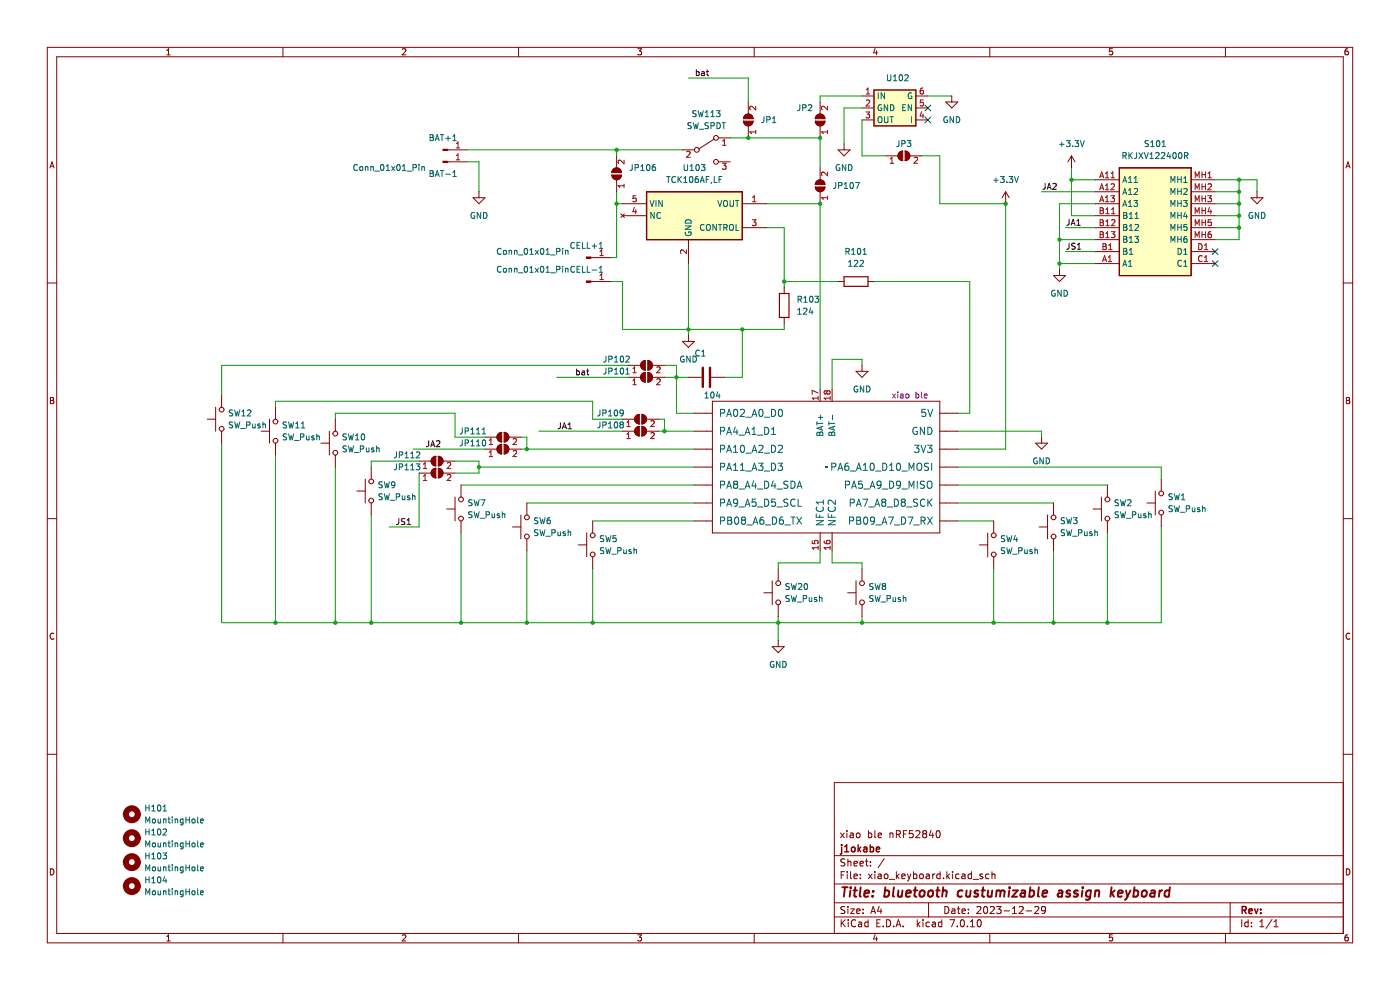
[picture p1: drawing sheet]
<svg xmlns="http://www.w3.org/2000/svg" width="297mm" height="210mm" viewBox="0 0 297 210" stroke-linecap="round" stroke-linejoin="round" font-family="sans-serif">
<g fill="none" stroke="#840000" stroke-width=".21">
<path d="M10 10h277v190h-277zM12 12h273v186h-273zM35.4 11.6h.7M35.4 10.7l.3-.4v1.3M60 10v2M85.4 10.5l.5-.2 .2 .4-.8 .9h.8M110 10v2M135.3 10.3h.8l-.4 .5 .3 .2v.5l-.2 .1-.5-.1M160 10v2M185.6 10.3l-.3 .9h.8M186 10.8v.8M210 10v2"/>
<path d="M236 10.3h-.6l-.1 .7 .6-.1 .1 .6-.2 .1-.5-.1M260 10v2M285.9 10.3l-.3 .1-.2 .2-.1 .8 .3 .2 .4-.1-.1-.6-.3-.1-.3 .3M10.6 35.6l.4-1.3 .5 1.3M10.7 35.3h.6M285.5 35.6l.5-1.3 .4 1.3M285.7 35.3h.6M10 60h2M285 60h2M10.7 84.3h.4l.3 .3-.3 .3 .3 .2v.3l-.2 .2h-.5zM10.7 84.9h.4M285.6 84.3h.5l.2 .3-.2 .3 .2 .2 .1 .3-.3 .2h-.5z"/>
<path d="M285.6 84.9h.5M10 110h2M285 110h2M11.4 134.4a.58 .58 0 0 0-.8 .6 .58 .58 0 0 0 .8 .5M286.4 134.4a.58 .58 0 0 0-.8 .6 .58 .58 0 0 0 .8 .5M10 160h2M178.3 176.7l.8 1M179.1 176.7l-.8 1M179.7 176.2v.1M179.7 176.7v1M180.4 176.8h.5l.1 .9M181 177.1h-.5l-.2 .2 .2 .4 .5-.1"/>
<path d="M181.7 176.8l.2-.1 .5 .1v.6l-.1 .2-.4 .1-.2-.1zM184.2 176.8l.5-.1 .2 .3-.1 .6h-.6M184.2 176.2v1.5M185.6 176.2v1.3l.2 .2M186.3 177.2l.7-.1-.1-.3-.4-.1-.2 .2 .1 .7h.5M188.8 176.8l.2-.1 .4 .1v.9M188.8 176.7v1M190.2 177l.7-.1 .1-.2-.1-.4-.7-.1v1.5M190.5 177l.5 .7M191.7 176.9h.5M192.4 176.2h-.7v1.5M193.7 176.2h-.8v.7l.2-.1h.5l.1 .3v.5l-.3 .1-.5-.1"/>
<path d="M194.3 176.3l.6-.1 .3 .4-1 1.1h1M196 176.8l-.3-.2 .3-.4 .4 .1 .2 .2-.3 .3M196 176.8l-.3 .3 .1 .5 .2 .1 .4-.1 .2-.2-.1-.4-.2-.2M196 176.8h.3M197.5 176.1l-.3 1.1h.9M197.9 176.7v1M198.7 176.3l.2-.1a.8 .8 0 0 1 .6 .7 .8 .8 0 0 1-.6 .8l-.3-.6zM285 166h-108v32M285 160h2M10.7 184.3a.66 .66 0 0 1 .7 .6 .66 .66 0 0 1-.7 .7zM35.4 198.7l.3-.4v1.3M35.4 199.6h.7"/>
<path d="M60 198v2M85.4 198.4l.5-.1 .2 .4-.8 .9h.8M110 198v2M135.3 198.3h.8l-.4 .5 .3 .1v.6l-.2 .1-.5-.1M160 198v2M177 194.5h108M177 191.5h108M177 187.5h108M177 181.5h108M178.4 195.1v1.5M178.4 185.6h.5M178.7 195.7l.6 .9"/>
<path d="M179.2 184.9h-.8v1.5M179.2 192.4l-.5-.1-.3 .1v.5l.7 .2 .1 .4-.3 .3-.5-.1M179.2 182.3l-.5-.1-.3 .1v.5l.7 .3 .1 .3-.3 .3-.5-.1M179.3 195.1l-.9 .8M179.7 184.9v.1M179.7 185.4v1M179.9 182.2v1.5M179.9 192.3v.1M179.9 192.8v1M179.9 182.8l.2-.1 .3 .1 .1 .9M179.9 195.1v.1M179.9 195.6v1"/>
<path d="M180.4 192.8h.8l-.8 1h.8M180.4 184.9v1.3l.3 .2M181.2 185.9l.7-.2-.1-.2-.4-.1-.2 .2v.7h.6M181.2 183.2l.7-.1-.1-.3-.4-.1-.2 .2v.7h.6M181.5 195.2a.71 .71 0 0 0-1 .5 .71 .71 0 0 0 .7 .9l.3-.2M181.7 193.3l.7-.2v-.2l-.5-.1-.2 .2 .1 .7h.6M182.2 195.7h.5l.1 .9M182.4 183.2l.8-.1-.1-.3-.4-.1-.3 .2 .1 .7h.6M182.5 186.2v.2M182.5 185.5v.1M182.8 195.9l-.5 .1-.2 .2 .2 .4 .5-.1M183.1 192.9v.1"/>
<path d="M183.1 193.6v.2M183.6 182.7h.6M183.8 182.2v1.3l.4 .2M184.2 195.7l-.5-.1-.3 .3 .2 .6h.6M184.2 195.1v1.5M184.2 185.4l.8 1M184.7 183.5v.2M184.7 182.8v.1M184.7 193.8l.5-1.5 .5 1.5M184.9 193.4h.7M185 185.4l-.8 1M185.6 184.9v.1"/>
<path d="M185.6 185.4v1M185.6 198.2l-.3 1h.8M186 198.7v.9M186 195.8h.5M186.3 185.5h.6v.9M186.5 192.2l-.3 1.1h.9M186.7 195.1h-.7v1.5h.7M186.9 192.8v1M186.9 185.7l-.5 .1-.2 .2 .2 .4 .5-.1M187.4 196.4v.2M187.6 182.1l-1.3 1.9M187.7 185.5l.4-.1 .3 .3v.4l-.3 .3-.4-.1-.1-.2z"/>
<path d="M188.1 195.1a.76 .76 0 0 1 .9 .7 .76 .76 0 0 1-.9 .8zM188.7 186.5h1.1M189.6 196.4v.2M190.1 196.6l.5-1.5 .5 1.5M190.2 184.9v1.5M190.2 196.2h.7M190.3 185.8l.4 .6M190.7 185.4l-.5 .6M191.3 185.9l.7-.2-.1-.2-.4-.1-.2 .2 .1 .7h.5M191.6 196.4v.2M192.5 185.4l.4 1M192.9 186.4l-.4 .5"/>
<path d="M193.2 185.4l-.3 1M193.8 185.5l.4-.1 .3 .3-.1 .6h-.6M193.8 184.9v1.5M194.6 195.1v1.5M194.7 196l.5 .6M195.2 195.6l-.6 .6M195.2 185.5l.4-.1 .3 .3v.4l-.3 .3-.4-.1-.1-.2zM195.8 195.1v.1M195.8 195.6v1M196.5 185.5h.6l.1 .9M197 191.5v3M197.2 185.7l-.5 .1-.3 .2 .3 .4 .5-.1"/>
<path d="M197.2 195.7l-.5-.1-.3 .3 .2 .6h.6M197.8 195.7h.6v.9M197.9 185.4v1M198.3 185.4l-.4 .3M198.4 195.9l-.5 .1-.2 .2 .2 .4 .5-.1M199.4 185.5l-.4-.1-.3 .3 .2 .6h.5M199.4 184.9v1.5M199.8 195.7l-.4-.1-.3 .3 .1 .6h.6M199.8 195.1v1.5M200.2 186.2v.2M200.4 192.3a.76 .76 0 0 1 .9 .7 .76 .76 0 0 1-.9 .8zM200.9 184.9v1.5"/>
<path d="M201 185.8l.4 .6M201.4 185.4l-.5 .6M201.5 195.1h1l-.6 1.5M201.9 192.9h.6l.1 .9M202.1 184.9v.1M202.1 185.4v1M202.6 193.1l-.5 .1-.2 .2 .2 .4 .5-.1M203.1 192.8h.6M203.1 196.4v.2M203.3 192.3v1.3l.4 .2M203.4 185.5l-.4-.1-.3 .3 .2 .6h.5M203.9 195.2l.2-.1a.8 .8 0 0 1 .5 .7 .8 .8 0 0 1-.5 .8l-.4-.6z"/>
<path d="M204.1 193.3l.7-.2-.1-.2-.4-.1-.2 .2 .1 .7h.5M204.1 185.5h.6v.9M204.7 185.7l-.5 .1-.2 .2 .2 .4 .5-.1M205.2 196.4v.2M205.4 193.6v.2M205.4 192.9v.1M205.9 196.6h.8M205.9 195.5l.4-.4v1.5M206.1 185.5l-.4-.1-.3 .3 .1 .6h.6M206.1 184.9v1.5M206.4 186.5h1.2M207.2 192.4l.6-.1 .3 .4-.9 1.1h.9"/>
<path d="M207.4 195.2l.3-.1a.8 .8 0 0 1 .5 .7 .8 .8 0 0 1-.5 .8l-.4-.6zM208.4 185.5l-.3-.1-.2 .2v.2l.5 .2v.3h-.5M208.8 192.4l.2-.1a.8 .8 0 0 1 .5 .7 .8 .8 0 0 1-.5 .8l-.3-.6zM209.8 185.5l-.4-.1-.3 .3 .1 .6h.6M210 198v2M210.1 192.4l.6-.1 .2 .4-.9 1.1h.9M210.4 185.5l.3-.1 .3 .1 .1 .9M210.4 184.9v1.5M211.4 192.3h1l-.5 .6 .4 .1v.6l-.2 .2-.7-.2M213 193.2h1.2M214.8 193.8h.9M214.8 192.7l.4-.4v1.5"/>
<path d="M216.2 192.4l.6-.1 .3 .4-.9 1.1h.9M217.7 193.2h1.2M219.5 192.4l.6-.1 .3 .4-1 1.1h1M221.8 192.9l-.3 .3h-.3l-.3-.3v-.3l.3-.3 .5 .1 .1 .2a1 1 0 0 1-.4 1.2h-.3M236 198.3h-.6l-.1 .6h.6l.1 .6-.2 .1-.5-.1M260 198v2M261 191.5v6.5M263.4 195.1v1.5M264.8 195.7l-.4-.1-.3 .3 .1 .6h.6M264.8 195.1v1.5M265.5 196.4v.2M265.5 195.7v.1"/>
<path d="M267.3 196.6h.8M267.3 195.5l.4-.4v1.5M269.9 195l-1.3 1.9M270.3 196.6h.8M270.3 195.5l.4-.4v1.5M285.6 184.3a.66 .66 0 0 1 .8 .6 .66 .66 0 0 1-.8 .7zM285.9 198.3l-.3 .1-.2 .2-.1 .7 .3 .3 .4-.1-.1-.6-.3-.1-.3 .2"/>
</g>
<g fill="none" stroke="#840000" stroke-width=".3">
<path d="M178.5 179.2v.1M178.5 179.7v1.3l-.2 .2M179.2 179.6l.4-.4v1.5M180.7 179.8l.2-.1 .4 .1 .1 .6-.1 .2-.4 .1-.2-.2zM182 179.2v1.5M182.6 179.7l-.6 .6M183.3 179.8h.5l.1 .9M184.6 179.8l.4-.1 .3 .3-.1 .6h-.6M184.6 179.2v1.5M179.2 180.7h.8M182.2 180.1l.4 .6M183.9 180l-.5 .1-.2 .2 .2 .4 .5-.1"/>
<path d="M185.9 180.2l.7-.2-.1-.2-.4-.1-.2 .2 .1 .7h.5M263.5 193.1l.7-.1 .2-.2-.1-.4-.8-.1v1.5M263.9 193.1l.5 .7M265 193.3l.7-.2-.1-.2-.4-.1-.2 .2v.7h.6M266.2 192.8l.3 1 .4-1M267.5 193.6v.2M267.5 192.9v.1"/>
</g>
<g fill="none" stroke="#840000" stroke-width=".4">
<path d="M178.7 188.2h1.1M179.3 188.2l-.3 2M180.4 188.9l-.2 1.3M180.5 188.2v.2M181.1 188.9h.7M181.4 188.2l-.2 1.7 .1 .2 .4 .1M182.6 188.2l-.2 1.7 .2 .3M183.4 189.5l.9-.1v-.4h-.8l-.2 .9 .3 .3 .6-.1M185.1 190v.2M185.3 189l-.1 .2M187.7 189h.8l.1 .3v.5a.66 .66 0 0 1-1 .3M187.8 188.2l-.2 2"/>
<path d="M189.6 188.2l-.2 1.7 .3 .3M190.6 188.9l-.1 1.2 .5 .1 .3-.2M191.5 188.9l-.2 1.3M192.2 189.5l1-.1v-.4h-.8l-.2 .9 .2 .3 .6-.1M193.8 188.9h.8M194.2 188.2l-.2 1.7 .1 .2 .3 .1M195.2 189.1l.1-.1a.5 .5 0 0 1 .9 .3l-.1 .5-.2 .3a.5 .5 0 0 1-.9-.3zM197 189.1l.2-.1a.5 .5 0 0 1 .8 .3l-.1 .5-.2 .3a.5 .5 0 0 1-.8-.3zM198.6 188.9h.8M199 188.2l-.2 1.7v.2l.4 .1M200 189.1l.3-.2 .5 .1-.1 1.2M200.1 188.2l-.2 2"/>
<path d="M204.2 189a.66 .66 0 0 0-1 .3l-.1 .5 .2 .3h.8M205.1 188.9l-.1 1.2 .5 .1 .3-.2M205.9 188.9l-.1 1.3M207.5 189a.49 .49 0 0 0-.8 .3l.1 .1 .7 .2v.3l-.3 .3-.6-.1M208.2 188.9h.8M208.6 188.2l-.2 1.7v.2l.4 .1M209.6 188.9v1.2l.4 .1 .4-.2M210.5 188.9l-.2 1.3M211.4 189.1l.6-.2 .3 .3M211.4 188.9l-.1 1.3M212.3 189.2a.5 .5 0 0 1 .8-.2l-.1 1.2M212.3 189.2l-.2 1"/>
<path d="M214.1 188.9l-.2 1.3M214.2 188.2v.2M214.9 188.9h1l-1.2 1.3h1.1M216.7 189h.7v1.2M217.5 189.4h-.7a.4 .4 0 0 0-.3 .4 .4 .4 0 0 0 .2 .4l.7-.1M218.5 189h.7l.2 .3-.1 .5a.66 .66 0 0 1-1 .3M218.6 188.2l-.3 2M220.4 188.2l-.2 1.7 .2 .3M221.2 189.5l.9-.1v-.4h-.8l-.2 .9 .3 .3 .6-.1M224.6 189h.7v1.2M225.4 189.4h-.7a.4 .4 0 0 0-.3 .4 .4 .4 0 0 0 .2 .4l.7-.1M227.1 189a.49 .49 0 0 0-.8 .3v.1l.7 .2v.3l-.3 .3-.6-.1"/>
<path d="M228.7 189a.49 .49 0 0 0-.8 .3v.1l.7 .2v.3l-.3 .3-.5-.1M229.6 188.9l-.1 1.3M229.7 188.2v.2M231.4 189a.66 .66 0 0 0-1 .3v.5l.1 .3h.8M231.4 188.9l-.2 1.6-.4 .4-.5-.1M232.4 189.1l.3-.2 .4 .1v1.2M232.4 188.9l-.2 1.3M235.8 188.2l-.2 2M235.8 189.4l.5 .8M236.5 188.9l-.9 .7M237.2 189.5l.9-.1v-.4h-.8l-.2 .9 .3 .3 .6-.1M238.9 188.9l.3 1.3"/>
<path d="M239.2 190.2l-.3 .5-.3 .2M239.8 188.9l-.6 1.3M240.6 189h.7l.2 .3-.1 .5a.66 .66 0 0 1-1 .3M240.7 188.2l-.3 2M242.4 189.1l.1-.1a.5 .5 0 0 1 .8 .3l-.1 .5-.2 .3a.5 .5 0 0 1-.8-.3zM244.2 189h.8l-.1 1.2M245 189.4h-.7a.4 .4 0 0 0-.3 .4 .4 .4 0 0 0 .2 .4l.7-.1M246 188.9l-.2 1.3M246.6 188.9l-.4 .1-.2 .3M248.1 189a.66 .66 0 0 0-1 .3l-.1 .5 .2 .3h.8M248.2 188.2l-.3 2"/>
</g>
<path d="M237.5 35.6h15.2v22.9h-15.2z" fill-rule="evenodd" fill="#ffffc2"/>
<path d="M237.5 35.6h15.2v22.9h-15.2z" fill="none" stroke="#840000" stroke-width=".25"/>
<path d="M137.2 40.7h20.3v10.1h-20.3z" fill-rule="evenodd" fill="#ffffc2"/>
<path d="M137.2 40.7h20.3v10.1h-20.3z" fill="none" stroke="#840000" stroke-width=".25"/>
<path d="M185.4 19.1h8.9v7.6h-8.9z" fill-rule="evenodd" fill="#ffffc2"/>
<g fill="none" stroke="#840000" stroke-width=".21">
<path d="M185.4 19.1h8.9v7.6h-8.9zM136.9 79a1.02 1.02 0 0 0-1 1 1.02 1.02 0 0 0 1 1.1M108.7 111.8h1.8M110.5 109.2v5.1M111.8 106.7v2.5M111.8 114.3v2.6M122.7 115.6h1.8M124.5 113v5.1M125.7 110.5v2.5M125.7 118.1v2.6"/>
<circle cx="111.8" cy="113.8" r=".51"/>
<circle cx="111.8" cy="109.7" r=".51"/>
<circle cx="125.7" cy="113.6" r=".51"/>
<circle cx="125.7" cy="117.6" r=".51"/>
</g>
<path d="M196.2 22.3l1.2 1.2M196.2 24.8l1.2 1.2M197.4 22.3l-1.2 1.2M197.4 24.8l-1.2 1.2M257.2 52.8l1.2 1.2M257.2 55.3l1.2 1.2M258.4 52.8l-1.2 1.2M258.4 55.3l-1.2 1.2" fill="none" stroke="#000084" stroke-width=".21"/>
<g fill="none" stroke="#009600" stroke-width=".21">
<path d="M146 16.6h12.7v5M99.1 34.3h2.5v6.4M99.1 31.8h45.7M130.8 31.8v1.3M154.9 29.2h19.1v6.4M182.9 25.4v7.7h5M182.9 20.4h-8.9v1.2M182.9 22.9h-3.8v7.6M195.6 33.1h3.8v10.1h13.9v52.1h-10.1M196.8 20.4h5.1M227.3 35.6v10.2h5.1M227.3 38.1h5.1"/>
<path d="M257.8 38.1h8.9v2.6M262.9 38.1v12.7h-5.1M129.5 59.7h2.6v10.2h34.3v-1.3M130.8 43.2h1.3M130.8 40.7v13.9h-1.3M146 55.9v15.2M162.6 48.3h3.8v12.7M162.6 43.2h11.4v39.4M166.4 59.7h11.4M185.4 59.7h20.3v28h-2.5M221 40.7h11.4M224.8 50.8h7.6"/>
<path d="M224.8 55.9h7.6M226 48.3h6.4M226 53.4h6.4M232.4 43.2h-7.6v14M257.8 48.3h5.1M257.8 45.8h5.1M257.8 43.2h5.1M257.8 40.7h5.1M133.4 77.5h-86.4v6.3M141 77.5h2.5v10.2h3.8M157.5 69.9v10.1h-3.8M182.9 77.5v-1.3h-6.4v6.4"/>
<path d="M47 94v38.1h199.4v-20.3M58.4 86.4v-1.3h67.3v3.8h6.4M58.4 96.5v35.6M71.1 88.9v-1.2h25.4v5h6.4M71.1 99.1v33M87.6 95.3h15.3M88.9 97.8h-10.1v1.3M96.5 97.8h5.1v2.6h-5.1M101.6 99.1h45.7M110.5 92.7h1.3v2.6M110.5 95.3h36.8M114.3 91.5h17.8"/>
<path d="M118.1 80h15.3M139.7 91.5h7.6M139.7 88.9h1.3v2.6M141 80h5M203.2 91.5h17.8v1.2M203.2 99.1h43.2v2.5M78.8 109.2v22.9M88.9 100.4v11.4h-6.3M97.8 113v19.1M97.8 102.9h49.5M111.8 116.9v15.2M111.8 106.7h35.5"/>
<path d="M125.7 110.5h21.6M174 116.9v2.5h-8.9v1.3M176.5 116.9v2.5h6.4v1.3M203.2 110.5h7.6M203.2 102.9h31.7M203.2 106.7h20.3M223.5 116.9v15.2M234.9 113v19.1M125.7 120.7v11.4M165.1 130.8v5.1M182.9 130.8v1.3M210.8 120.7v11.4"/>
</g>
<g fill="none" stroke="#0f0f0f" stroke-width=".21">
<path d="M147.7 14.8v1.2M147.7 15.3l.4-.1 .2 .2-.1 .6h-.5M148.9 15.3h.5v.7M149.4 15.5l-.6 .2 .2 .3h.4M149.8 15.2h.5M150 14.8v1.1l.3 .1M221.7 38.9v1.1l-.5 .2M222.3 39.8h.6M223.4 39l.4-.1 .3 .4-.8 .9h.8M222.1 40.2l.5-1.3 .4 1.3M226.8 46.5l-.1 1.1-.4 .2M226.8 51.6l-.1 1.1-.4 .2"/>
<path d="M227.2 47.8l.5-1.3 .4 1.3M227.3 47.4h.7M228.1 51.7h-.7v.4l.6 .2 .1 .3-.3 .3-.5-.1M228.4 47.8h.8M228.4 46.9l.4-.4v1.3M228.6 52.9h.7M228.6 52l.3-.4v1.3M122.3 78.3v1.2M122.3 78.7h.4l.2 .2-.1 .6h-.5M123.5 78.7h.5v.8M124 79l-.6 .2 .2 .3h.4M124.4 78.7h.5"/>
<path d="M124.6 78.3v1l.3 .2M90.9 93.5v1.1l-.4 .2M91.4 94.8l.4-1.3 .4 1.3M91.5 94.4h.6M92.6 93.6l.5-.1 .2 .4-.8 .9h.8M118.9 89.7l-.1 1.1-.4 .2M119.3 91l.4-1.3 .5 1.3M119.4 90.6h.6M120.5 91h.7M120.5 90l.4-.3v1.3M84.6 110l-.1 1.1-.4 .2M85.9 110.1h-.7v.4l.5 .2 .2 .3-.3 .3-.5-.1"/>
<path d="M86.4 111.3h.7M86.4 110.4l.3-.4v1.3"/>
</g>
<g fill="none" stroke="#006464" stroke-width=".21">
<path d="M114.1 112.4l-.6 .1v.3l.5 .3 .1 .3-.2 .2h-.5M114.1 109.9h-.6v.4l.5 .2 .1 .3-.2 .3-.5-.1M114.5 109.8l.3 1.3 .3-.9 .2 .9 .3-1.3M114.5 112.4l.3 1.2 .3-.9 .2 .9 .3-1.2M115.8 113.7h1M116.7 109.8l-.4 .1-.2 .2v.7l.2 .3 .4-.1v-.6l-.4-.1-.2 .2M117.1 113h.6v-.5l-.6-.1v1.2M118.3 112.8l.1 .8 .5-.1M118.9 112.8v.8M119.9 112.8h-.3l-.2 .2 .1 .1 .4 .2v.3h-.5M120.5 112.9l.5-.1 .1 .8M120.5 112.4v1.2"/>
<path d="M128.1 113.7h-.7v.4l.6 .3 .1 .3-.3 .2-.4-.1M128.1 116.2l-.7 .1v.3l.6 .3 .1 .3-.3 .2h-.4M128.5 113.6l.3 1.3 .2-.9 .3 .9 .3-1.3M128.5 116.2l.3 1.2 .2-.9 .3 .9 .3-1.2M129.8 117.6h.9M130.7 113.6h-.6l-.1 .6h.6l.1 .6-.2 .1-.5-.1M131 116.8h.6l.1-.5-.7-.1v1.2M132.3 116.6l.1 .8 .5-.1M132.9 116.6v.8M133.9 116.6h-.3l-.2 .2 .1 .2 .4 .1v.3h-.5M134.5 116.7l.5-.1v.8M134.5 116.2v1.2"/>
</g>
<path d="M136.2 79.3l.7-.3v2.1a1.02 1.02 0 0 1-.9-.7 1.02 1.02 0 0 1 .2-1.1z" fill-rule="evenodd" fill="#840000"/>
<path d="M136.2 79.3l.7-.3v2.1a1.02 1.02 0 0 1-.9-.7 1.02 1.02 0 0 1 .2-1.1zM137.4 79a1.02 1.02 0 0 1 1 1 1.02 1.02 0 0 1-1 1.1z" fill="none" stroke="#840000" stroke-width=".21"/>
<path d="M137.4 79a1.02 1.02 0 0 1 1 1 1.02 1.02 0 0 1-1 1.1z" fill-rule="evenodd" fill="#840000"/>
<path d="M137.4 79a1.02 1.02 0 0 1 1 1 1.02 1.02 0 0 1-1 1.1M133.4 80h2.5M135.6 87.9a1.02 1.02 0 0 0-1 1 1.02 1.02 0 0 0 1 1M138.4 80h2.6" fill="none" stroke="#840000" stroke-width=".21"/>
<path d="M134.3 81.6h.7M134.3 80.7l.3-.4v1.3M139.3 80.5l.5-.2 .3 .4-.8 .9h.8" fill="none" stroke="#a90000" stroke-width=".21"/>
<path d="M128.5 78.1v1.1l-.4 .1M129.2 78.7h.6v-.5l-.6-.1v1.2M130.4 79.3h.7M130.4 78.4l.3-.3v1.2M131.7 78.2l.2-.1a.68 .68 0 0 1 .4 .6 .68 .68 0 0 1-.4 .6l-.3-.4zM132.8 79.3h.7M132.8 78.4l.3-.3v1.2" fill="none" stroke="#006464" stroke-width=".21"/>
<path d="M134.9 88.2l.7-.3v2a1.02 1.02 0 0 1-.9-.6 1.02 1.02 0 0 1 .2-1.1z" fill-rule="evenodd" fill="#840000"/>
<path d="M134.9 88.2l.7-.3v2a1.02 1.02 0 0 1-.9-.6 1.02 1.02 0 0 1 .2-1.1zM136.1 87.9a1.02 1.02 0 0 1 1.1 1 1.02 1.02 0 0 1-1.1 1z" fill="none" stroke="#840000" stroke-width=".21"/>
<path d="M136.1 87.9a1.02 1.02 0 0 1 1.1 1 1.02 1.02 0 0 1-1.1 1z" fill-rule="evenodd" fill="#840000"/>
<path d="M132.1 88.9h2.5M135.6 90.4a1.02 1.02 0 0 0-1 1.1 1.02 1.02 0 0 0 1 1M136.1 87.9a1.02 1.02 0 0 1 1.1 1 1.02 1.02 0 0 1-1.1 1M137.2 88.9h2.5" fill="none" stroke="#840000" stroke-width=".21"/>
<path d="M133 90.5h.7M133 89.6l.4-.4v1.3M138.1 89.4l.5-.2 .2 .4-.8 .9h.8" fill="none" stroke="#a90000" stroke-width=".21"/>
<path d="M127.3 87l-.1 1.1-.4 .1M127.9 87.6h.6v-.5l-.6-.1v1.2M129.1 88.2h.7M129.1 87.3l.4-.3v1.2M130.5 87h.1a.68 .68 0 0 1 .4 .6 .68 .68 0 0 1-.4 .6 .84 .84 0 0 1-.1-1.2zM132.2 87.5l-.2 .2h-.4v-.6l.4-.1 .2 .2v.7l-.2 .3h-.4" fill="none" stroke="#006464" stroke-width=".21"/>
<path d="M134.9 90.7l.7-.3v2.1a1.02 1.02 0 0 1-.9-.6 1.02 1.02 0 0 1 .2-1.2z" fill-rule="evenodd" fill="#840000"/>
<path d="M134.9 90.7l.7-.3v2.1a1.02 1.02 0 0 1-.9-.6 1.02 1.02 0 0 1 .2-1.2zM136.1 90.4a1.02 1.02 0 0 1 1.1 1.1 1.02 1.02 0 0 1-1.1 1z" fill="none" stroke="#840000" stroke-width=".21"/>
<path d="M136.1 90.4a1.02 1.02 0 0 1 1.1 1.1 1.02 1.02 0 0 1-1.1 1z" fill-rule="evenodd" fill="#840000"/>
<g fill="none" stroke="#840000" stroke-width=".21">
<path d="M232.4 38.1h5.1M252.7 38.1h5.1M125.3 54.6h.4M232.4 55.9h5.1M232.4 40.7h5.1M232.4 43.2h5.1M232.4 53.4h5.1M232.4 45.8h5.1M232.4 48.3h5.1M232.4 50.8h5.1M252.7 55.9h5.1M252.7 40.7h5.1"/>
<path d="M252.7 43.2h5.1M252.7 53.4h5.1M252.7 45.8h5.1M252.7 48.3h5.1M252.7 50.8h5.1M265.4 41.9h2.5l-1.2 1.3zM266.7 40.7v1.2M132.1 91.5h2.5M136.1 90.4a1.02 1.02 0 0 1 1.1 1.1 1.02 1.02 0 0 1-1.1 1M137.2 91.5h2.5M219.7 94h2.5l-1.2 1.3zM221 92.7v1.3"/>
<path d="M207.8 115.6h1.7M209.5 113v5.1M210.8 110.5v2.5M210.8 118.1v2.6M220.5 111.8h1.7M222.2 109.2v5.1M223.5 106.7v2.5M223.5 114.3v2.6M231.9 108h1.8M233.7 105.4v5.1M234.9 102.9v2.5M234.9 110.5v2.5"/>
<path d="M243.3 106.7h1.8M245.1 104.2v5M246.4 101.6v2.6M246.4 109.2v2.6"/>
<circle cx="210.8" cy="113.6" r=".51"/>
<circle cx="210.8" cy="117.6" r=".51"/>
<circle cx="223.5" cy="109.7" r=".51"/>
<circle cx="223.5" cy="113.8" r=".51"/>
<circle cx="234.9" cy="105.9" r=".51"/>
<circle cx="234.9" cy="110" r=".51"/>
<circle cx="246.4" cy="104.7" r=".51"/>
<circle cx="246.4" cy="108.7" r=".51"/>
</g>
<g fill="none" stroke="#a90000" stroke-width=".21">
<path d="M233.3 37.7l.4-1.3 .4 1.3M233.4 37.4h.6M233.4 39.9h.6M234.5 37.7h.7M234.5 36.8l.4-.4v1.3M234.5 39.4l.4-.4v1.3M235.7 37.7h.7M235.7 36.8l.4-.4v1.3M235.7 39.1l.5-.1 .2 .4-.7 .9h.7M253.5 37.7v-1.3l.5 1 .4-1v1.3M255 36.4v1.3M255 39v1.3"/>
<path d="M255 37.1h.7M255 39.6h.7M255.7 36.4v1.3M255.7 39v1.3M256.3 37.7h.7M256.3 39.1l.5-.1 .2 .4-.8 .9h.8M256.3 36.8l.3-.4v1.3M233.3 40.3l.4-1.3 .4 1.3M233.3 42.8l.4-1.3 .4 1.3M233.4 44.1h.4l.2 .2-.2 .4 .2 .1 .1 .3-.2 .2h-.5zM233.4 46.6h.4l.2 .2-.2 .4 .2 .1 .1 .3-.2 .3h-.5zM233.4 49.1h.4l.2 .3-.2 .4 .2 .1 .1 .3-.2 .2h-.5z"/>
<path d="M233.4 44.7h.4M233.4 47.2h.4M233.4 49.8h.4M233.4 42.4h.6M233.9 55.5l.4-1.3 .4 1.3M234 51.7h.4l.3 .2-.3 .4 .3 .1v.3l-.2 .3h-.5zM234 52.3h.4M234 55.1h.6M234.5 41.9l.4-.4v1.3M234.5 40.3h.7M234.5 42.8h.7M234.6 44.4l.4-.3v1.2"/>
<path d="M234.6 45.3h.7M234.6 47l.4-.4v1.3M234.6 49.5l.4-.4v1.3M234.6 47.9h.7M234.6 50.4h.7M235.1 55.5h.7M235.1 54.6l.4-.4v1.3M235.2 53h.7M235.2 52l.4-.3v1.3M235.7 41.5h.7l-.4 .5 .4 .1v.6l-.2 .1-.5-.1M235.7 49.1h.8l-.4 .5 .4 .2v.5l-.2 .1-.6-.1M235.8 45.3h.7"/>
<path d="M235.8 44.4l.4-.3v1.2M235.8 46.7l.5-.1 .2 .4-.8 .9h.8M253.5 40.3v-1.3l.5 .9 .4-.9v1.3M253.5 42.8v-1.3l.5 .9 .4-.9v1.3M253.5 45.3v-1.2l.5 .9 .4-.9v1.2M253.5 47.9v-1.3l.5 .9 .4-.9v1.3M253.5 50.4v-1.3l.5 1 .4-1v1.3M254.3 51.7a.64 .64 0 0 1 .7 .6 .64 .64 0 0 1-.7 .7zM255 44.7h.7M255 47.2h.7M255 49.8h.7M255 41.5v1.3"/>
<path d="M255 44.1v1.2M255 46.6v1.3M255 49.1v1.3M255 42.1h.7M255 54.3a.56 .56 0 0 0-.8 .6 .56 .56 0 0 0 .8 .5M255.5 55.5h.7M255.5 53h.7M255.5 52l.4-.3v1.3M255.5 54.6l.4-.4v1.3M255.7 41.5v1.3M255.7 44.1v1.2M255.7 46.6v1.3"/>
<path d="M255.7 49.1v1.3M256.2 41.5h.8l-.4 .5 .3 .1v.6l-.1 .1-.6-.1M256.6 44l-.3 .9h.8M256.9 49.1l-.4 .1-.2 .2v.8l.2 .2 .4-.1v-.6l-.4-.1-.2 .3M256.9 44.5v.8M256.9 46.6h-.6v.6h.6v.6l-.1 .1-.5-.1M133 93h.7M133 92.1l.4-.3v1.2M138.1 91.9l.5-.1 .2 .3-.8 .9h.8"/>
</g>
<g fill="none" stroke="#006464" stroke-width=".21">
<path d="M238.2 38.7l.4-1.3 .4 1.3M238.2 33h.6l.1-.5-.7-.1v1.2M238.3 38.4h.6M238.5 33l.4 .6M239.4 37.8l.4-.4v1.3M239.4 38.7h.7M239.5 32.4v1.2M239.7 32.9l.5 .7M240.2 32.4l-.7 .7M240.6 38.7h.7M240.6 37.8l.4-.4v1.3M241.1 32.4v1.1l-.5 .1"/>
<path d="M241.6 32.4l.9 1.2M242.5 32.4l-.9 1.2M242.8 32.4l.4 1.2 .4-1.2M243.6 29.9h-.6v.4l.5 .3 .1 .3-.2 .2-.5-.1M244 33.6h.7M244 32.7l.3-.3v1.2M244.1 31.1h.7M244.1 30.2l.4-.4v1.3M245.2 32.5l.5-.1 .2 .3-.8 .9h.8M245.4 29.9l.2-.1a.68 .68 0 0 1 .5 .7 .68 .68 0 0 1-.5 .6l-.3-.5zM246.4 32.5l.5-.1 .2 .3-.8 .9h.8M246.5 31.1h.8"/>
<path d="M246.5 30.2l.4-.4v1.3M247.9 32.3l-.3 .9h.8M248.2 32.8v.8M248.4 38.7v-1.3l.4 1 .5-1v1.3M248.9 32.5l.2-.1a.68 .68 0 0 1 .4 .6 .68 .68 0 0 1-.4 .6l-.3-.4zM249.9 37.4v1.3M249.9 40v1.3M249.9 38.1h.7M250.1 32.5l.2-.1a.68 .68 0 0 1 .5 .6 .68 .68 0 0 1-.5 .6l-.3-.4zM250.6 37.4v1.3M250.6 40v1.3M251.1 38.7h.8"/>
<path d="M251.1 37.8l.4-.4v1.3M251.3 33h.6v-.5l-.6-.1v1.2M251.6 33l.4 .6M238.2 56.5l.4-1.3 .4 1.3M238.2 41.3l.4-1.3 .4 1.3M238.2 43.8l.4-1.3 .4 1.3M238.3 56.1h.6M238.3 40.9h.6M238.3 43.4h.6M238.4 52.7h.4l.2 .2-.2 .4 .2 .1 .1 .3-.2 .3h-.5zM238.4 45.1h.4l.2 .2-.2 .4 .2 .1 .1 .3-.2 .2h-.5zM238.4 47.6h.4l.2 .2-.2 .4 .2 .1 .1 .3-.2 .3h-.5z"/>
<path d="M238.4 50.1h.4l.2 .3-.2 .3 .2 .2 .1 .3-.2 .2h-.5zM238.4 53.3h.4M238.4 45.7h.4M238.4 48.2h.4M238.4 50.7h.4M239.4 56.5h.7M239.4 40.3l.4-.3v1.3M239.4 42.9l.4-.4v1.3M239.4 55.6l.4-.4v1.3M239.4 41.3h.7M239.4 43.8h.7M239.6 54h.7"/>
<path d="M239.6 45.4l.3-.3v1.2M239.6 48l.3-.4v1.3M239.6 50.5l.3-.4v1.3M239.6 53l.3-.3v1.3M239.6 46.3h.7M239.6 48.9h.7M239.6 51.4h.7M240.6 42.5h.7l-.4 .5 .4 .1v.6l-.2 .1-.5-.1M240.6 40.1l.5-.1 .2 .3-.7 1h.7M240.7 50.1h.8l-.4 .5 .4 .1v.6l-.2 .1-.6-.1M240.8 46.3h.7M240.8 45.4l.4-.3v1.2"/>
<path d="M240.8 47.7l.5-.1 .2 .4-.8 .9h.8M248.4 41.3v-1.3l.4 .9 .5-.9v1.3M248.4 43.8v-1.3l.4 .9 .5-.9v1.3M248.4 46.3v-1.2l.4 .9 .5-.9v1.2M248.4 48.9v-1.3l.4 .9 .5-.9v1.3M248.4 51.4v-1.3l.4 1 .5-1v1.3M249.9 45.7h.7M249.9 48.2h.7M249.9 50.7h.7M249.9 42.5v1.3M249.9 45.1v1.2M249.9 47.6v1.3"/>
<path d="M249.9 50.1v1.3M249.9 40.6h.7M249.9 43.1h.7M249.9 52.7a.64 .64 0 0 1 .7 .6 .64 .64 0 0 1-.7 .7zM250.6 42.5v1.3M250.6 45.1v1.2M250.6 47.6v1.3M250.6 50.1v1.3M250.6 55.3a.56 .56 0 0 0-.8 .6 .56 .56 0 0 0 .8 .5M251.1 42.5h.8l-.5 .5 .4 .1v.6l-.2 .1-.5-.1M251.1 56.5h.8M251.1 40.1l.5-.1 .3 .3-.8 1h.8"/>
<path d="M251.1 54h.8M251.1 53l.4-.3v1.3M251.1 55.6l.4-.4v1.3M251.4 45l-.3 .9h.8M251.7 50.1l-.3 .1-.2 .2-.1 .8 .3 .2 .4-.1-.1-.6-.3-.1-.3 .3M251.7 45.5v.8M251.8 47.6h-.6l-.1 .6 .6-.1 .1 .7-.2 .1-.5-.1M265.7 45.1a.58 .58 0 0 0-.7 .6 .58 .58 0 0 0 .8 .5v-.4h-.3M267 45.1v1.2l-.7-1.2v1.2M267.6 45.1a.64 .64 0 0 1 .8 .6 .64 .64 0 0 1-.8 .6zM127.3 89.5l-.1 1.1-.4 .2M127.9 90.2l.6-.1v-.5l-.6-.1v1.3"/>
<path d="M129.1 90.8h.7M129.1 89.9l.4-.4v1.3M130.4 89.6l.2-.1a.68 .68 0 0 1 .4 .6 .68 .68 0 0 1-.4 .7l-.3-.5zM131.8 90l-.3 .3 .1 .4 .2 .1 .3-.1 .1-.2v-.2l-.2-.3M131.8 90l-.3-.2 .3-.3h.2l.2 .2-.2 .3M131.8 90h.2M220 97.2a.58 .58 0 0 0-.7 .6 .58 .58 0 0 0 .8 .5v-.5h-.3M221.3 97.1v1.3l-.7-1.3v1.3M221.9 97.1a.64 .64 0 0 1 .8 .7 .64 .64 0 0 1-.8 .6zM213.2 116.2l-.7 .1v.3l.5 .3 .2 .3-.3 .2h-.5M213.2 113.7h-.7v.4l.5 .3 .2 .3-.3 .2-.5-.1M213.6 113.6l.3 1.3 .2-.9 .3 .9 .3-1.3"/>
<path d="M213.6 116.2l.3 1.2 .2-.9 .3 .9 .3-1.2M214.8 117.6h1M215.4 113.6l-.3 .9h.8M215.7 114.1v.8M216.1 116.8h.6l.1-.5-.7-.1v1.2M217.4 116.6v.8l.5-.1M217.9 116.6v.8M219 116.6h-.3l-.2 .2v.2l.5 .1v.3h-.5M219.6 116.7l.4-.1 .1 .8M219.6 116.2v1.2M225.8 109.9h-.6v.4l.5 .2 .1 .3-.2 .3-.5-.1M225.8 112.4l-.6 .1v.3l.5 .3 .1 .3-.2 .2h-.5"/>
<path d="M226.3 109.8l.3 1.3 .2-.9 .3 .9 .3-1.3M226.3 112.4l.3 1.2 .2-.9 .3 .9 .3-1.2M227.5 113.7h1M227.7 109.8h.8l-.4 .5 .3 .1v.6l-.1 .1-.6-.1M228.8 113h.6l.1-.5-.7-.1v1.2M230.1 112.8v.8l.5-.1M230.6 112.8v.8M231.7 112.8h-.4l-.1 .2v.1l.5 .2v.3h-.5M232.3 112.9l.4-.1 .1 .8M232.3 112.4v1.2M237.3 106.1h-.7v.4l.6 .2 .1 .3-.3 .3-.5-.1M237.3 108.6l-.7 .1v.3l.6 .3 .1 .3-.3 .2h-.5"/>
<path d="M237.7 106l.3 1.3 .2-.9 .3 .9 .3-1.3M237.7 108.5l.3 1.3 .2-.9 .3 .9 .3-1.3M239 109.9h.9M239.2 106.1l.5-.1 .2 .4-.8 .9h.8M240.2 109.2h.6l.1-.5-.7-.2v1.3M241.5 109l.1 .8 .5-.1M242.1 109v.8M243.1 109h-.3l-.2 .2 .1 .1 .4 .2v.3h-.5M243.7 109.1l.5-.1v.8M243.7 108.5v1.3M248.7 104.8l-.7 .1v.3l.6 .3 .1 .3-.2 .2-.5-.1M248.7 107.3l-.7 .1v.4l.6 .2 .1 .3-.2 .2h-.5"/>
<path d="M249.1 104.7l.3 1.3 .3-.9 .2 .9 .3-1.3M249.1 107.3l.3 1.2 .3-.9 .2 .9 .3-1.2M250.4 108.7h1M250.6 106h.8M250.6 105.1l.4-.4v1.3M251.7 107.9h.6v-.5l-.6-.1v1.2M252.9 107.7l.1 .8 .5-.1M253.5 107.7v.8M254.5 107.8l-.3-.1-.2 .2 .1 .2 .4 .1v.3h-.5M255.1 107.8h.5l.1 .7M255.1 107.3v1.2"/>
</g>
<path d="M237.5 35.6h15.2v22.9h-15.2z" fill="none" stroke="#840000" stroke-width=".25"/>
<path d="M124.5 54.5h.8v.3h-.8z" fill-rule="evenodd" fill="#840000"/>
<path d="M124.5 54.5h.8v.3h-.8zM125.3 59.7h.4M125.7 54.6h3.8" fill="none" stroke="#840000" stroke-width=".21"/>
<path d="M127.3 54.2h.7M127.3 53.3l.3-.3v1.2" fill="none" stroke="#a90000" stroke-width=".21"/>
<g fill="none" stroke="#006464" stroke-width=".21">
<path d="M106.3 52.8a.56 .56 0 0 0-.8 .5 .56 .56 0 0 0 .8 .5M106.8 53.2l.2-.1 .4 .1-.1 .7-.5-.1zM108 53.2h.5v.8M108 53.1v.9M109.1 53.2h.5l.1 .8M109.1 53.1v.9M110 54.1h1M111.3 52.8l.2-.1a.68 .68 0 0 1 .4 .6 .68 .68 0 0 1-.4 .7l-.3-.5zM112.4 54h.7M112.4 53l.4-.3v1.3M113.6 53.1l.6 .9M114.2 53.1l-.6 .9"/>
<path d="M114.8 52.8l.1-.1a.68 .68 0 0 1 .5 .6 .68 .68 0 0 1-.5 .7l-.3-.5zM115.8 54h.8M115.8 53l.4-.3v1.3M116.8 54.1h1M118.1 53.3h.6l.1-.5-.7-.1v1.3M119.4 52.7v.1M119.4 53.1v.9M120 53.2h.4l.1 .8M120 53.1v.9M121.9 51.5a.56 .56 0 0 0-.8 .5 .56 .56 0 0 0 .8 .6M122.4 52h.4M123 51.4h-.6v1.3h.6"/>
<path d="M123.6 51.4v1.3h.6M124.6 51.4v1.3h.6M125.6 52.2h1M126.1 51.7v1M127.1 52.7h.8M127.1 51.8l.4-.4v1.3"/>
</g>
<path d="M124.5 59.6h.8v.2h-.8z" fill-rule="evenodd" fill="#840000"/>
<path d="M129.8 37.1a1.02 1.02 0 0 0 1 1 1.02 1.02 0 0 0 1-1M124.5 59.6h.8v.2h-.8zM125.7 59.7h3.8" fill="none" stroke="#840000" stroke-width=".21"/>
<path d="M127.3 59.3h.7M127.3 58.4l.3-.4v1.3" fill="none" stroke="#a90000" stroke-width=".21"/>
<g fill="none" stroke="#006464" stroke-width=".21">
<path d="M106.3 56.6a.56 .56 0 0 0-.8 .5 .56 .56 0 0 0 .8 .5M106.8 57l.2-.1 .4 .1-.1 .7-.5-.1zM108 57h.5v.8M108 56.9v.9M109.1 57h.5l.1 .8M109.1 56.9v.9M110 57.9h1M111.3 56.6l.2-.1a.68 .68 0 0 1 .4 .6 .68 .68 0 0 1-.4 .7l-.3-.5zM112.4 57.8h.7M112.4 56.9l.4-.4v1.3M113.6 56.9l.6 .9M114.2 56.9l-.6 .9"/>
<path d="M114.8 56.6l.1-.1a.68 .68 0 0 1 .5 .6 .68 .68 0 0 1-.5 .7l-.3-.5zM115.8 57.8h.8M115.8 56.9l.4-.4v1.3M116.8 57.9h1M118.1 57.2l.6-.1 .1-.5-.7-.1v1.3M119.4 56.5v.1M119.4 56.9v.9M120 57h.4l.1 .8M120 56.9v.9M121.9 56.6a.56 .56 0 0 0-.8 .5 .56 .56 0 0 0 .8 .5M122.4 57.1h.4M123 56.5h-.6v1.3h.6"/>
<path d="M123.6 56.5v1.3h.6M124.6 56.5v1.3h.6M125.6 57.3h1M127.1 57.8h.8M127.1 56.9l.4-.4v1.3"/>
</g>
<path d="M129.8 37.1h2a1.02 1.02 0 0 1-1 1 1.02 1.02 0 0 1-1-1z" fill-rule="evenodd" fill="#840000"/>
<path d="M129.8 37.1h2a1.02 1.02 0 0 1-1 1 1.02 1.02 0 0 1-1-1zM130.1 35.9a1.02 1.02 0 0 1 1.1-.2 1.02 1.02 0 0 1 .6 .9h-2z" fill="none" stroke="#840000" stroke-width=".21"/>
<path d="M130.1 35.9a1.02 1.02 0 0 1 1.1-.2 1.02 1.02 0 0 1 .6 .9h-2z" fill-rule="evenodd" fill="#840000"/>
<path d="M129.8 36.6a1.02 1.02 0 0 1 1-1 1.02 1.02 0 0 1 1 1M130.8 33.1v2.5M130.8 38.1v2.6M157.7 25.7a1.02 1.02 0 0 0 1 1 1.02 1.02 0 0 0 1.1-1M131.7 45.4l.8 .7M132.1 43.2h5.1M132.1 45.8h5.1M132.5 45.4l-.8 .7M146 50.8v5.1M157.5 43.2h5.1M157.5 48.3h5.1" fill="none" stroke="#840000" stroke-width=".21"/>
<path d="M132.4 34v.8l-.9-.8-.4 .2 .1 .5M132.4 39v.8M132.4 39.4h-1.3l.4 .4M134.6 44l-.3 .9h.7M134.9 44.5v.8M134.9 41.5h-.6v.6h.6v.6l-.2 .1-.4-.1M145.6 53v.8l-.9-.8-.3 .3 .1 .4M159.6 46.6h.8l-.4 .5 .3 .1v.6l-.2 .1-.5-.1M159.7 42.8h.7M159.7 41.9l.3-.4v1.3" fill="none" stroke="#a90000" stroke-width=".21"/>
<g fill="none" stroke="#006464" stroke-width=".21">
<path d="M134.1 34.9v1.1l-.5 .2M134.7 35.6l.6-.1 .1-.5-.7-.1v1.3M135.9 36.2h.8M135.9 35.3l.4-.4v1.3M137.3 35l.2-.1a.68 .68 0 0 1 .4 .6 .68 .68 0 0 1-.4 .7l-.3-.5zM139 34.9l-.4 .1-.2 .2v.7l.2 .3 .4-.1v-.6l-.4-.1-.2 .2M141.4 37.4h.7M141.8 37.4v1.3M143.3 37.6a.56 .56 0 0 0-.8 .5 .56 .56 0 0 0 .8 .5M143.8 37.4v1.3M144 38l.6 .7M144.6 37.4l-.8 .8"/>
<path d="M145.1 38.7h.7M145.1 37.8l.3-.4v1.3M145.1 34.9v1l.3 .3 .3-.1 .2-.2v-1M146.4 37.6l.2-.2a.68 .68 0 0 1 .4 .7 .68 .68 0 0 1-.4 .6l-.3-.5zM146.4 36.2h.7M146.4 35.3l.4-.4v1.3M147.8 35l.1-.1a.68 .68 0 0 1 .5 .6 .68 .68 0 0 1-.5 .7 .84 .84 0 0 1-.1-1.2zM148.1 37.4l-.4 .1-.2 .2v.8l.2 .2 .4-.1v-.6l-.4-.1-.2 .3M148.6 38.7l.4-1.3 .4 1.3M148.7 38.4h.6M148.8 34.9h.8l-.5 .5 .4 .1v.6l-.2 .1-.5-.1M149.8 38.1h.5"/>
<path d="M150.4 37.4h-.6v1.3M151 38.7l-.1 .2M151.5 37.4v1.3h.6M152.5 38.1h.5M153.2 37.4h-.7v1.3M137.9 42.5l.4 1.3 .4-1.3M138.8 45.1v1.2l-.7-1.2v1.2M139.2 42.5v1.3M140.1 45.2a.56 .56 0 0 0-.8 .5 .56 .56 0 0 0 .8 .5M140.5 42.5v1.3l-.7-1.3v1.3M145.4 47.9h1.2l-1.2 .8h1.2M145.4 49.3a.58 .58 0 0 0 .6 .7 .58 .58 0 0 0 .5-.8h-.4v.2"/>
<path d="M145.4 46.8a.68 .68 0 0 1 .8-.2 .68 .68 0 0 1 .4 .7h-1.2zM149.4 47.7a.56 .56 0 0 0-.8 .5 .56 .56 0 0 0 .8 .6M150 47.7l.2-.1a.43 .43 0 0 1 .5 .4v.5a.42 .42 0 0 1-.4 .4 .42 .42 0 0 1-.4-.4zM152 47.6v1.3l-.8-1.3v1.3M152.3 42.5l.4 1.3 .4-1.3M152.4 47.6h.7M152.8 47.6v1.3M153.5 42.7l.3-.2a.43 .43 0 0 1 .5 .4v.5a.42 .42 0 0 1-.4 .4 .42 .42 0 0 1-.4-.4zM153.5 48.3l.6-.1 .1-.5-.7-.1v1.3M153.8 48.3l.5 .6M154.8 47.8l.3-.2a.43 .43 0 0 1 .5 .4v.5a.42 .42 0 0 1-.4 .4 .42 .42 0 0 1-.4-.4zM154.9 42.5v1.1l.2 .2 .4-.1 .1-.1v-1.1"/>
<path d="M156 42.5h.7M156.1 47.6v1.3h.6M156.4 42.5v1.3"/>
</g>
<path d="M137.2 40.7h20.3v10.1h-20.3z" fill="none" stroke="#840000" stroke-width=".25"/>
<path d="M157.7 25.7h2.1a1.02 1.02 0 0 1-1.1 1 1.02 1.02 0 0 1-1-1z" fill-rule="evenodd" fill="#840000"/>
<path d="M157.7 25.7h2.1a1.02 1.02 0 0 1-1.1 1 1.02 1.02 0 0 1-1-1zM158 24.5a1.02 1.02 0 0 1 1.1-.2 1.02 1.02 0 0 1 .7 .9h-2.1z" fill="none" stroke="#840000" stroke-width=".21"/>
<path d="M158 24.5a1.02 1.02 0 0 1 1.1-.2 1.02 1.02 0 0 1 .7 .9h-2.1z" fill-rule="evenodd" fill="#840000"/>
<path d="M157.7 25.2a1.02 1.02 0 0 1 1-1 1.02 1.02 0 0 1 1.1 1M158.7 21.6v2.6M158.7 26.7v2.5M173 25.7a1.02 1.02 0 0 0 1 1 1.02 1.02 0 0 0 1-1" fill="none" stroke="#840000" stroke-width=".21"/>
<path d="M160.3 22.5v.8l-.9-.8-.3 .3 .1 .5M160.3 27.6v.7M160.3 28h-1.2l.3 .3" fill="none" stroke="#a90000" stroke-width=".21"/>
<path d="M162.1 24.7l-.1 1.1-.4 .2M162.7 25.4h.6v-.5l-.6-.2v1.3M163.9 26h.7M163.9 25.1l.3-.4v1.3" fill="none" stroke="#006464" stroke-width=".21"/>
<path d="M173 25.7h2a1.02 1.02 0 0 1-1 1 1.02 1.02 0 0 1-1-1z" fill-rule="evenodd" fill="#840000"/>
<path d="M173 25.7h2a1.02 1.02 0 0 1-1 1 1.02 1.02 0 0 1-1-1zM173.3 24.5a1.02 1.02 0 0 1 1.1-.2 1.02 1.02 0 0 1 .6 .9h-2z" fill="none" stroke="#840000" stroke-width=".21"/>
<path d="M173.3 24.5a1.02 1.02 0 0 1 1.1-.2 1.02 1.02 0 0 1 .6 .9h-2z" fill-rule="evenodd" fill="#840000"/>
<g fill="none" stroke="#840000" stroke-width=".21">
<path d="M94.9 31.8h.4M144.8 31.8h2.5M151.5 29.5l-3.2 2M152.4 29.2h2.5M152.4 34.3h2.5M173 25.2a1.02 1.02 0 0 1 1-1 1.02 1.02 0 0 1 1 1M174 21.6v2.6M174 26.7v2.5M100.3 41.9h2.6l-1.3 1.3zM101.6 40.7v1.2"/>
<circle cx="147.8" cy="31.8" r=".51"/>
<circle cx="151.9" cy="34.3" r=".51"/>
<circle cx="151.9" cy="29.2" r=".51"/>
</g>
<path d="M145.7 32.2l.5-.1 .2 .4-.8 .9h.8M153.2 34.6h.8l-.4 .5 .4 .1v.6l-.2 .1-.6-.1M153.3 30.8h.7M153.3 29.9l.4-.3v1.2M175.6 22.5v.8l-.9-.8-.4 .3 .1 .5M175.6 27.6v.7M175.6 28h-1.3l.4 .3" fill="none" stroke="#a90000" stroke-width=".21"/>
<g fill="none" stroke="#006464" stroke-width=".21">
<path d="M146.7 26.1h-.7v.4l.5 .2 .2 .3-.3 .3-.5-.1M147.1 26l.3 1.3 .2-.9 .3 .9 .3-1.3M147.7 23.5l-.7 .1v.4l.6 .2 .1 .3-.3 .2h-.4M148.1 23.5l.3 1.2 .2-.9 .3 .9 .3-1.2M148.3 27.4h1M149.6 24.7h.7M149.6 23.8l.4-.3v1.2M150.3 26.1h-.7v.4l.6 .2 .1 .3-.3 .3-.4-.1M150.8 26.7l.6-.1 .1-.5-.7-.1v1.3M150.8 24.7h.8M150.8 23.8l.4-.3v1.2M152 23.5h.8l-.5 .5 .4 .1v.5l-.2 .1-.5-.1"/>
<path d="M152.1 26a.64 .64 0 0 1 .7 .7 .64 .64 0 0 1-.7 .6zM153.2 26h.7M153.5 26v1.3M169.7 22.2l-.1 1.1-.4 .2M170.3 22.9l.6-.1v-.5l-.6-.1v1.3M171.5 22.3l.5-.1 .2 .4-.8 .9h.8M100.6 45.1a.58 .58 0 0 0-.7 .6 .58 .58 0 0 0 .8 .5v-.4h-.2M102 45.1v1.2l-.8-1.2v1.2M102.6 45.1a.64 .64 0 0 1 .7 .6 .64 .64 0 0 1-.7 .6z"/>
</g>
<path d="M94 31.7h.9v.2h-.9z" fill-rule="evenodd" fill="#840000"/>
<path d="M94 31.7h.9v.2h-.9zM94.9 34.3h.4M95.3 31.8h3.8" fill="none" stroke="#840000" stroke-width=".21"/>
<path d="M96.8 31.4h.7M96.8 30.5l.4-.4v1.3" fill="none" stroke="#a90000" stroke-width=".21"/>
<path d="M91.2 28.6h.5l.2 .2-.2 .4 .2 .1 .1 .3-.3 .2h-.5zM91.2 29.2h.5M92.3 29.8l.5-1.2 .4 1.2M92.5 29.5h.6M93.4 28.6h.7M93.8 28.6v1.2M94.6 29.3h.9M95.1 28.9v.9M96.1 29.8h.7M96.1 28.9l.3-.3v1.2" fill="none" stroke="#006464" stroke-width=".21"/>
<path d="M94 34.2h.9v.3h-.9z" fill-rule="evenodd" fill="#840000"/>
<g fill="none" stroke="#840000" stroke-width=".21">
<path d="M94 34.2h.9v.3h-.9zM95.3 34.3h3.8M78.8 99.1v2.5M92.5 96.8a1.02 1.02 0 0 0-1 1 1.02 1.02 0 0 0 1 1M75.7 104.2h1.8M77.5 101.6v5.1M78.8 106.7v2.5M94.8 108h1.7M96.5 105.4v5.1M97.8 102.9v2.5M97.8 110.5v2.5"/>
<circle cx="78.8" cy="102.1" r=".51"/>
<circle cx="78.8" cy="106.2" r=".51"/>
<circle cx="97.8" cy="105.9" r=".51"/>
<circle cx="97.8" cy="110" r=".51"/>
</g>
<path d="M96.8 33.9h.7M96.8 33l.4-.4v1.3" fill="none" stroke="#a90000" stroke-width=".21"/>
<g fill="none" stroke="#006464" stroke-width=".21">
<path d="M75.8 35a.56 .56 0 0 0-.8 .5 .56 .56 0 0 0 .8 .6M76.4 35.5l.1-.2 .4 .2v.6h-.5zM77.5 35.5l.5-.1 .1 .8M77.5 35.3v.9M78.7 35.5l.4-.1 .1 .8M78.7 35.3v.9M79.5 36.3h1M80.8 35l.2-.1a.68 .68 0 0 1 .5 .6 .68 .68 0 0 1-.5 .7l-.3-.5zM81.9 36.2h.8M81.9 35.3l.4-.4v1.3M83.1 35.3l.6 .9M83.7 35.3l-.6 .9"/>
<path d="M84.3 35l.2-.1a.68 .68 0 0 1 .4 .6 .68 .68 0 0 1-.4 .7l-.3-.5zM85.4 36.2h.7M85.4 35.3l.3-.4v1.3M86.3 36.3h1M87.6 35.6l.6-.1 .1-.5-.7-.1v1.3M88.9 34.9v.1M88.9 35.3v.9M89.5 35.5l.5-.1v.8M89.5 35.3v.9M91.2 36.2h.5l.2 .2-.2 .4 .2 .1 .1 .3-.3 .2h-.5zM91.2 36.8h.5M92.3 37.4l.5-1.2 .4 1.2"/>
<path d="M92.5 37.1h.6M93.4 36.2h.7M93.8 36.2v1.2M94.6 37h.9M96.1 37.4h.7M96.1 36.5l.3-.3v1.2M81.1 104.8l-.7 .1v.3l.6 .3 .1 .3-.2 .2-.5-.1M81.1 102.3h-.7v.4l.6 .2 .1 .3-.2 .3-.5-.1M81.5 102.2l.3 1.3 .3-.9 .2 .9 .3-1.3M81.5 104.7l.3 1.3 .3-.9 .2 .9 .3-1.3M82.8 106.1h1M83.8 102.7l-.3 .3-.3-.1-.1-.6 .4-.1 .3 .2-.1 .8-.2 .2-.3 .1"/>
<path d="M84.1 105.4l.6-.1v-.4l-.6-.2v1.3M85.3 105.2l.1 .7h.5M85.9 105.2v.8M86.9 105.2h-.3l-.2 .1 .1 .2 .4 .1v.3h-.5M87.5 105.3l.5-.1 .1 .8M87.5 104.7v1.3M100.1 106.1h-.6v.4l.5 .2 .1 .3-.2 .3-.5-.1M100.1 108.6l-.6 .1v.3l.5 .3 .1 .3-.2 .2h-.5M100.6 106l.3 1.3 .2-.9 .3 .9 .3-1.3M100.6 108.5l.3 1.3 .2-.9 .3 .9 .3-1.3M101.8 109.9h1M102 106h.9l-.6 1.3"/>
<path d="M103.1 109.2h.6l.1-.5-.7-.2v1.3M104.4 109v.8l.5-.1M104.9 109v.8M106 109h-.3l-.2 .2v.1l.5 .2v.3h-.5M106.6 109.1l.4-.1 .1 .8M106.6 108.5v1.3"/>
</g>
<path d="M91.8 97.1l.7-.3v2a1.02 1.02 0 0 1-1-.6 1.02 1.02 0 0 1 .3-1.1z" fill-rule="evenodd" fill="#840000"/>
<path d="M91.8 97.1l.7-.3v2a1.02 1.02 0 0 1-1-.6 1.02 1.02 0 0 1 .3-1.1zM93 96.8a1.02 1.02 0 0 1 1 1 1.02 1.02 0 0 1-1 1z" fill="none" stroke="#840000" stroke-width=".21"/>
<path d="M93 96.8a1.02 1.02 0 0 1 1 1 1.02 1.02 0 0 1-1 1z" fill-rule="evenodd" fill="#840000"/>
<path d="M88.9 97.8h2.6M92.5 99.3a1.02 1.02 0 0 0-1 1.1 1.02 1.02 0 0 0 1 1M93 96.8a1.02 1.02 0 0 1 1 1 1.02 1.02 0 0 1-1 1M94 97.8h2.5" fill="none" stroke="#840000" stroke-width=".21"/>
<path d="M89.8 99.4h.7M89.8 98.5l.4-.4v1.3M94.9 98.2l.5-.1 .2 .4-.8 .9h.8" fill="none" stroke="#a90000" stroke-width=".21"/>
<path d="M84.1 95.9l-.1 1-.4 .2M84.7 96.5h.6l.1-.5-.7-.1v1.2M85.9 97.1h.7M85.9 96.2l.4-.3v1.2M87.1 97.1h.8M87.1 96.2l.4-.3v1.2M88.3 96l.5-.1 .3 .3-.8 .9h.8" fill="none" stroke="#006464" stroke-width=".21"/>
<path d="M91.8 99.6l.7-.3v2.1a1.02 1.02 0 0 1-1-.7 1.02 1.02 0 0 1 .3-1.1z" fill-rule="evenodd" fill="#840000"/>
<path d="M91.8 99.6l.7-.3v2.1a1.02 1.02 0 0 1-1-.7 1.02 1.02 0 0 1 .3-1.1zM93 99.3a1.02 1.02 0 0 1 1 1.1 1.02 1.02 0 0 1-1 1z" fill="none" stroke="#840000" stroke-width=".21"/>
<path d="M93 99.3a1.02 1.02 0 0 1 1 1.1 1.02 1.02 0 0 1-1 1z" fill-rule="evenodd" fill="#840000"/>
<g fill="none" stroke="#840000" stroke-width=".21">
<path d="M44 88.9h1.7M45.7 86.4v5.1M47 83.8v2.6M47 91.5v2.5M55.4 91.5h1.8M57.2 88.9v5.1M58.4 86.4v2.5M58.4 94v2.5M68.1 94h1.8M69.9 91.5v5M71.1 88.9v2.6M71.1 96.5v2.6"/>
<path d="M93 99.3a1.02 1.02 0 0 1 1 1.1 1.02 1.02 0 0 1-1 1M106.4 91.7a1.02 1.02 0 0 0-1 1 1.02 1.02 0 0 0 1 1M88.9 100.4h2.6M94 100.4h2.5"/>
<circle cx="47" cy="91" r=".51"/>
<circle cx="47" cy="86.9" r=".51"/>
<circle cx="58.4" cy="89.4" r=".51"/>
<circle cx="58.4" cy="93.5" r=".51"/>
<circle cx="71.1" cy="92" r=".51"/>
<circle cx="71.1" cy="96" r=".51"/>
</g>
<path d="M89.8 101.9h.7M89.8 101l.4-.3v1.2M94.9 100.8l.5-.1 .2 .3-.8 .9h.8" fill="none" stroke="#a90000" stroke-width=".21"/>
<g fill="none" stroke="#006464" stroke-width=".21">
<path d="M49.4 89.6h-.7v.4l.5 .2 .2 .3-.3 .3-.5-.1M49.4 87l-.7 .1v.3l.5 .3 .2 .3-.3 .2h-.5M49.8 87l.3 1.2 .2-.9 .3 .9 .3-1.2M49.8 89.5l.3 1.3 .2-.9 .3 .9 .3-1.3M51.1 90.9h.9M51.3 88.2h.7M51.3 87.3l.4-.3v1.2M52.3 90.2l.6-.1 .1-.5-.7-.1v1.3M52.5 87.1l.5-.1 .2 .3-.8 .9h.8M53.6 89.9l.1 .8h.4M54.1 89.9v.9M55.2 90l-.3-.1-.2 .2v.2l.5 .1v.3h-.5"/>
<path d="M55.8 90h.5v.8M55.8 89.5v1.3M60.8 89.6h-.7v.4l.6 .2 .1 .3-.3 .3-.4-.1M60.8 92.1l-.7 .1v.3l.6 .3 .1 .3-.3 .2h-.4M61.2 89.5l.3 1.3 .3-.9 .2 .9 .3-1.3M61.2 92l.3 1.3 .3-.9 .2 .9 .3-1.3M62.5 93.4h1M62.7 90.8h.8M62.7 89.9l.4-.4v1.3M63.8 92.7l.6-.1v-.4l-.6-.2v1.3M63.9 90.8h.8M63.9 89.9l.4-.4v1.3"/>
<path d="M65 92.5l.1 .8 .5-.1M65.6 92.5v.8M66.6 92.5h-.3l-.2 .1 .1 .2 .4 .1v.4h-.5M67.2 92.6l.5-.1v.8M67.2 92v1.3M73.5 92.1l-.7 .1v.3l.6 .3 .1 .3-.3 .2h-.4M73.5 94.6l-.7 .1v.4l.6 .2 .1 .3-.3 .3-.4-.1M73.9 92l.3 1.3 .3-.9 .2 .9 .3-1.3M73.9 94.6l.3 1.3 .3-1 .2 1 .3-1.3M75.2 96h.9M75.4 93.3h.7M75.4 92.4l.4-.4v1.3"/>
<path d="M76.4 95.2h.7v-.5l-.7-.1v1.3M76.8 92.1l.1-.1a.68 .68 0 0 1 .5 .7 .68 .68 0 0 1-.5 .6 .84 .84 0 0 1-.1-1.2zM77.7 95l.1 .8 .5-.1M78.3 95v.9M79.3 95.1l-.3-.1-.2 .2 .1 .2 .4 .1v.3h-.5M79.9 95.1h.5v.8M79.9 94.6v1.3M84.1 98.4l-.1 1.1-.4 .2M84.7 99.1l.6-.1 .1-.5-.7-.1v1.3M85.9 99.7h.7M85.9 98.8l.4-.4v1.3M87.1 99.7h.8"/>
<path d="M87.1 98.8l.4-.4v1.3M88.3 98.4h.8l-.5 .5 .4 .1v.5l-.2 .2-.5-.2"/>
</g>
<path d="M105.7 92l.7-.3v2a1.02 1.02 0 0 1-.9-.6 1.02 1.02 0 0 1 .2-1.1z" fill-rule="evenodd" fill="#840000"/>
<path d="M105.7 92l.7-.3v2a1.02 1.02 0 0 1-.9-.6 1.02 1.02 0 0 1 .2-1.1zM106.9 91.7a1.02 1.02 0 0 1 1.1 1 1.02 1.02 0 0 1-1.1 1z" fill="none" stroke="#840000" stroke-width=".21"/>
<path d="M106.9 91.7a1.02 1.02 0 0 1 1.1 1 1.02 1.02 0 0 1-1.1 1z" fill-rule="evenodd" fill="#840000"/>
<path d="M102.9 92.7h2.5M106.4 94.3a1.02 1.02 0 0 0-1 1 1.02 1.02 0 0 0 1 1M106.9 91.7a1.02 1.02 0 0 1 1.1 1 1.02 1.02 0 0 1-1.1 1M108 92.7h2.5" fill="none" stroke="#840000" stroke-width=".21"/>
<path d="M103.8 94.3h.7M103.8 93.4l.3-.4v1.3M108.9 93.2l.4-.2 .3 .4-.8 .9h.8" fill="none" stroke="#a90000" stroke-width=".21"/>
<path d="M98.1 90.8l-.1 1.1-.4 .1M98.7 91.4h.6v-.5l-.6-.1v1.2M99.9 92h.7M99.9 91.1l.4-.3v1.2M101.1 92h.7M101.1 91.1l.4-.3v1.2M102.3 92h.7M102.3 91.1l.4-.3v1.2" fill="none" stroke="#006464" stroke-width=".21"/>
<path d="M105.7 94.6l.7-.3v2a1.02 1.02 0 0 1-.9-.6 1.02 1.02 0 0 1 .2-1.1z" fill-rule="evenodd" fill="#840000"/>
<path d="M105.7 94.6l.7-.3v2a1.02 1.02 0 0 1-.9-.6 1.02 1.02 0 0 1 .2-1.1zM106.9 94.3a1.02 1.02 0 0 1 1.1 1 1.02 1.02 0 0 1-1.1 1z" fill="none" stroke="#840000" stroke-width=".21"/>
<path d="M106.9 94.3a1.02 1.02 0 0 1 1.1 1 1.02 1.02 0 0 1-1.1 1z" fill-rule="evenodd" fill="#840000"/>
<path d="M177.8 31.8h2.5l-1.2 1.3zM179.1 30.5v1.3M191.5 32a1.02 1.02 0 0 0-1 1.1 1.02 1.02 0 0 0 1 1M227.3 33.1l-.8 1.2M227.3 33.1v2.5M227.3 33.1l.8 1.2M223.5 58.5h2.5l-1.2 1.2zM224.8 57.2v1.3M102.9 95.3h2.5M106.9 94.3a1.02 1.02 0 0 1 1.1 1 1.02 1.02 0 0 1-1.1 1M108 95.3h2.5" fill="none" stroke="#840000" stroke-width=".21"/>
<path d="M103.8 96.8h.7M103.8 95.9l.3-.3v1.2M108.9 95.7l.4-.1 .3 .3-.8 .9h.8" fill="none" stroke="#a90000" stroke-width=".21"/>
<g fill="none" stroke="#006464" stroke-width=".21">
<path d="M178.1 35a.58 .58 0 0 0-.7 .6 .58 .58 0 0 0 .8 .5v-.5h-.3M179.4 34.9v1.3l-.7-1.3v1.3M180 34.9a.64 .64 0 0 1 .8 .6 .64 .64 0 0 1-.8 .7zM224.8 30.6h.9M225.3 30.1v1M226.2 29.8h.8l-.4 .5 .3 .1v.6l-.1 .1-.6-.1M227.6 31v.1M228 29.8h.8l-.4 .5 .4 .1v.6l-.2 .1-.6-.1M229.2 29.8l.4 1.3 .4-1.3M223.8 61.6a.58 .58 0 0 0-.7 .6 .58 .58 0 0 0 .8 .5v-.4h-.3M225.1 61.6v1.2l-.7-1.2v1.2M225.7 61.6a.64 .64 0 0 1 .8 .6 .64 .64 0 0 1-.8 .6z"/>
<path d="M98.1 93.3l-.1 1.1-.4 .2M98.7 94l.6-.1v-.5l-.6-.1v1.3M99.9 94.6h.7M99.9 93.7l.4-.4v1.3M101.1 94.6h.7M101.1 93.7l.4-.4v1.3M102.4 93.4l.2-.1a.68 .68 0 0 1 .4 .6 .68 .68 0 0 1-.4 .7l-.3-.5zM30.9 170.8v1.2M30.9 174.6v-1.3l.4 .9 .5-.9v1.3M30.9 175.8v1.3M30.9 179.7v-1.3l.4 .9 .5-.9v1.3M30.9 176.4h.7"/>
<path d="M30.9 171.4h.7M31.6 170.8v1.2M31.6 175.8v1.3M32.2 177.1h.7M32.2 171.1l.4-.3v1.2M32.2 176.2l.4-.4v1.3M32.2 172h.7M32.4 173.8l.2-.1 .3 .1v.7h-.5zM32.4 178.9l.3-.1 .3 .2v.4l-.3 .3-.4-.3zM33.5 178.8l.1 .8 .5-.1M33.5 173.7l.1 .8h.5M33.5 176l.2-.2a.68 .68 0 0 1 .4 .7 .68 .68 0 0 1-.4 .6l-.3-.5z"/>
<path d="M33.5 170.9l.2-.1a.68 .68 0 0 1 .4 .6 .68 .68 0 0 1-.4 .6l-.3-.5zM34.1 173.7v.9M34.1 178.8v.9M34.6 176l.5-.2 .2 .4-.8 .9h.8M34.6 172h.7M34.6 171.1l.4-.3v1.2M34.7 178.9h.5v.8M34.7 173.7v.9M34.7 178.8v.9M34.7 173.8h.5v.8M35.6 178.8h.5M35.6 173.7h.5"/>
<path d="M35.8 178.4v1.1l.3 .2M35.8 173.3v1.1l.3 .2M36.5 173.3v.1M36.5 173.7v.9M36.5 178.4v.1M36.5 178.8v.9M37.1 173.8h.5l.1 .8M37.1 178.9h.5l.1 .8M37.1 173.7v.9M37.1 178.8v.9M38.8 178.9l-.3-.1-.3 .2 .2 .6h.4M38.8 173.7v1.1l-.2 .2-.3-.1"/>
<path d="M38.8 178.8v1l-.2 .3-.3-.1M38.8 173.8l-.3-.1-.3 .3 .2 .5h.4M39.4 173.3v1.3M39.4 178.4v1.3M39.4 179h.8M39.4 173.9h.8M40.2 173.3v1.3M40.2 178.4v1.3M40.8 173.8l.2-.1 .3 .1v.7h-.5zM40.8 178.9l.3-.1 .3 .2v.4l-.3 .3-.4-.3zM41.9 178.4v1.1l.2 .2M41.9 173.3v1.1l.2 .2"/>
<path d="M42.5 179.2l.6-.1v-.2l-.4-.1-.2 .2 .1 .6h.5M42.5 174.1l.6-.1v-.2l-.4-.1-.2 .2 .1 .6h.5M30.9 180.9v1.3M30.9 184.7v-1.2l.4 .9 .5-.9v1.2M30.9 186v1.3M30.9 189.8v-1.3l.4 .9 .5-.9v1.3M30.9 181.5h.7M30.9 186.6h.7M31.6 180.9v1.3M31.6 186v1.3M32.2 181.3l.4-.4v1.3M32.2 186.4l.4-.4v1.3"/>
<path d="M32.2 182.2h.7M32.2 187.3h.7M32.4 184l.2-.1 .3 .1v.7l-.5-.1zM32.4 189.1l.2-.1 .3 .1v.6h-.5zM33.5 183.9l.1 .8 .5-.1M33.5 189l.1 .7h.5M33.5 186.1l.2-.1a.68 .68 0 0 1 .4 .6 .68 .68 0 0 1-.4 .7l-.3-.5zM33.6 181l.1-.1a.68 .68 0 0 1 .4 .7 .68 .68 0 0 1-.4 .6 .84 .84 0 0 1-.1-1.2zM34.1 183.9v.8M34.1 189v.8M34.5 180.9h.8l-.4 .5 .4 .1v.6l-.2 .1-.6-.1M34.7 183.9v.8"/>
<path d="M34.7 189v.8M34.7 184l.5-.1v.8M34.7 189.1l.5-.1v.8M34.9 185.9l-.3 .9h.8M35.2 186.4v.9M35.6 183.9h.5M35.6 189h.5M35.8 183.5v1l.3 .2M35.8 188.5v1.1l.3 .2M36.5 183.5v.1M36.5 183.9v.8M36.5 188.5v.2"/>
<path d="M36.5 189v.8M37.1 184l.5-.1 .1 .8M37.1 183.9v.8M37.1 189v.8M37.1 189.1l.5-.1 .1 .8M38.8 189h-.3l-.3 .2 .2 .5h.4M38.8 183.9v1l-.2 .3-.3-.1M38.8 189v1l-.2 .2h-.3M38.8 183.9h-.3l-.3 .2 .2 .6h.4M39.4 183.5v1.2M39.4 188.5v1.3M39.4 184.1h.8"/>
<path d="M39.4 189.1h.8M40.2 183.5v1.2M40.2 188.5v1.3M40.8 184l.2-.1 .3 .1v.7l-.5-.1zM40.8 189.1l.2-.1 .3 .1v.6h-.5zM41.9 183.5v1l.2 .2M41.9 188.5v1.1l.2 .2M42.5 184.3l.6-.1v-.3h-.4l-.2 .2 .1 .6h.5M42.5 189.4l.6-.1v-.3h-.4l-.2 .1 .1 .6h.5"/>
</g>
<g fill="none" stroke="#840000" stroke-width="1.3">
<circle cx="28" cy="172.7" r="1.27"/>
<circle cx="28" cy="177.8" r="1.27"/>
<circle cx="28" cy="182.9" r="1.27"/>
<circle cx="28" cy="188" r="1.27"/>
</g>
<path d="M190.8 32.3l.7-.3v2.1a1.02 1.02 0 0 1-.9-.7 1.02 1.02 0 0 1 .2-1.1z" fill-rule="evenodd" fill="#840000"/>
<path d="M190.8 32.3l.7-.3v2.1a1.02 1.02 0 0 1-.9-.7 1.02 1.02 0 0 1 .2-1.1zM192 32a1.02 1.02 0 0 1 1 1.1 1.02 1.02 0 0 1-1 1z" fill="none" stroke="#840000" stroke-width=".21"/>
<path d="M192 32a1.02 1.02 0 0 1 1 1.1 1.02 1.02 0 0 1-1 1z" fill-rule="evenodd" fill="#840000"/>
<path d="M173 39.7a1.02 1.02 0 0 0 1 1 1.02 1.02 0 0 0 1-1M187.9 33.1h2.6M192 32a1.02 1.02 0 0 1 1 1.1 1.02 1.02 0 0 1-1 1M193 33.1h2.6" fill="none" stroke="#840000" stroke-width=".21"/>
<path d="M188.9 34.6h.7M188.9 33.7l.3-.3v1.2M193.9 33.5l.5-.1 .3 .3-.8 .9h.8" fill="none" stroke="#a90000" stroke-width=".21"/>
<path d="M190.7 29.8l-.1 1.1-.4 .2M191.3 30.5l.6-.1 .1-.5-.7-.1v1.3M192.5 29.8h.7l-.4 .5 .4 .1v.6l-.2 .1-.5-.1" fill="none" stroke="#006464" stroke-width=".21"/>
<path d="M173 39.7h2a1.02 1.02 0 0 1-1 1 1.02 1.02 0 0 1-1-1z" fill-rule="evenodd" fill="#840000"/>
<path d="M173 39.7h2a1.02 1.02 0 0 1-1 1 1.02 1.02 0 0 1-1-1zM173.3 38.4a1.02 1.02 0 0 1 1.1-.2 1.02 1.02 0 0 1 .6 1h-2z" fill="none" stroke="#840000" stroke-width=".21"/>
<path d="M173.3 38.4a1.02 1.02 0 0 1 1.1-.2 1.02 1.02 0 0 1 .6 1h-2z" fill-rule="evenodd" fill="#840000"/>
<g fill="none" stroke="#840000" stroke-width=".21">
<path d="M185.4 19.1h8.9v7.6h-8.9zM173 39.2a1.02 1.02 0 0 1 1-1.1 1.02 1.02 0 0 1 1 1.1M174 35.6v2.5M182.9 20.4h2.5M182.9 22.9h2.5M182.9 25.4h2.5M194.3 20.4h2.5M194.3 22.9h2.5M194.3 25.4h2.5M200.6 21.6h2.6l-1.3 1.3zM201.9 20.4v1.2M174 40.7v2.5"/>
<path d="M177.8 59.7h1.3M184.1 59.7h1.3M213.3 40.7l-.7 1.2M213.3 40.7v2.5M213.3 40.7l.8 1.2M136.9 76.5a1.02 1.02 0 0 0-1 1 1.02 1.02 0 0 0 1 1M144.8 72.4h2.5l-1.3 1.3zM146 71.1v1.3M163.8 137.2h2.6l-1.3 1.2zM165.1 135.9v1.3"/>
</g>
<path d="M183.8 19.9h.7M183.8 19l.3-.3v1.2M195.8 18.7h-.4l-.1 .3-.1 .7 .2 .2 .5-.1-.1-.6h-.4l-.2 .2M175.6 36.5v.8l-.9-.8-.4 .2 .1 .5M183.7 23.8h.8l-.4 .4 .3 .2v.5l-.1 .1-.6-.1M183.8 21.3l.5-.1 .2 .4-.8 .9h.8M195.5 23.7l-.3 .9h.8M195.8 24.2v.8M195.9 21.2h-.6l-.1 .6h.6l.1 .6-.2 .1-.5-.1M175.6 41.6v.7M175.6 41.9h-1.3l.4 .4" fill="none" stroke="#a90000" stroke-width=".21"/>
<g fill="none" stroke="#006464" stroke-width=".21">
<path d="M186.3 19.7v1.2M187.6 19.7v1.2l-.7-1.2v1.2M188.3 15.9v1l.2 .2h.4l.1-.2v-1M189.5 17.1h.8M189.5 16.2l.4-.3v1.2M190.9 16l.1-.1a.68 .68 0 0 1 .5 .6 .68 .68 0 0 1-.5 .6l-.3-.5zM191.9 16l.5-.1 .3 .3-.8 .9h.8M193.4 19.7a.58 .58 0 0 0-.7 .6 .58 .58 0 0 0 .7 .5v-.4h-.2M177.3 38.7l-.1 1.1-.4 .2M177.9 39.4l.6-.1 .1-.5-.7-.1v1.3M179.1 40h.7M179.1 39.1l.4-.4v1.3"/>
<path d="M180.4 38.8l.2-.1a.68 .68 0 0 1 .5 .7 .68 .68 0 0 1-.5 .6l-.3-.5zM181.5 38.7h.8l-.5 1.3M186.3 24.9l.3-.2a.43 .43 0 0 1 .5 .5v.4a.42 .42 0 0 1-.4 .4 .42 .42 0 0 1-.4-.4zM187 22.3a.58 .58 0 0 0-.8 .6 .58 .58 0 0 0 .8 .5v-.5h-.2M187.6 24.7v1.1l.3 .2h.4l.1-.2v-1.1M188.3 22.2v1.3l-.7-1.3v1.3M188.8 24.7h.7M188.9 22.2a.64 .64 0 0 1 .8 .6 .64 .64 0 0 1-.8 .7zM189.2 24.7v1.3M191.5 22.8h.4M192.1 22.2h-.6v1.3h.6M193.4 22.2v1.3l-.7-1.3v1.3"/>
<path d="M193.4 24.7v1.3M200.9 24.8a.58 .58 0 0 0-.7 .6 .58 .58 0 0 0 .8 .5v-.4h-.2M202.3 24.7v1.3l-.7-1.3v1.3M202.9 24.7a.64 .64 0 0 1 .7 .7 .64 .64 0 0 1-.7 .6zM210.8 38.2h1M211.3 37.7v1M212.3 37.4h.7l-.4 .5 .4 .2v.5l-.2 .1-.5-.1M213.6 38.6v.1M214.1 37.4h.8l-.5 .5 .4 .2v.5l-.2 .1-.5-.1M215.2 37.4l.4 1.3 .5-1.3M179.5 53.3h.6v-.5l-.6-.1v1.3M179.8 53.3l.4 .7"/>
<path d="M180 56.5h.8M180 55.6l.4-.4v1.3M180.7 54h.7M180.7 53l.3-.3v1.3M181.2 55.3l.5-.1 .3 .4-.8 .9h.8M182 52.8l.2-.1a.68 .68 0 0 1 .4 .6 .68 .68 0 0 1-.4 .7l-.3-.5zM182.4 55.3l.5-.1 .3 .4-.8 .9h.8M183.1 54h.7M183.1 53l.3-.3v1.3M145.1 75.6a.58 .58 0 0 0-.8 .6 .58 .58 0 0 0 .8 .5v-.4h-.2M146.4 75.5v1.3l-.7-1.3v1.3M147 75.5a.64 .64 0 0 1 .7 .7 .64 .64 0 0 1-.7 .6z"/>
<path d="M164.1 140.4a.58 .58 0 0 0-.7 .5 .58 .58 0 0 0 .8 .5v-.4h-.3M165.5 140.3v1.3l-.8-1.3v1.3M166.1 140.3a.64 .64 0 0 1 .7 .6 .64 .64 0 0 1-.7 .7z"/>
</g>
<path d="M179.1 58.7h5v2h-5z" fill="none" stroke="#840000" stroke-width=".25"/>
<path d="M136.2 76.8l.7-.3v2a1.02 1.02 0 0 1-.9-.6 1.02 1.02 0 0 1 .2-1.1z" fill-rule="evenodd" fill="#840000"/>
<path d="M136.2 76.8l.7-.3v2a1.02 1.02 0 0 1-.9-.6 1.02 1.02 0 0 1 .2-1.1zM137.4 76.5a1.02 1.02 0 0 1 1 1 1.02 1.02 0 0 1-1 1z" fill="none" stroke="#840000" stroke-width=".21"/>
<path d="M137.4 76.5a1.02 1.02 0 0 1 1 1 1.02 1.02 0 0 1-1 1z" fill-rule="evenodd" fill="#840000"/>
<g fill="none" stroke="#840000" stroke-width=".21">
<path d="M133.4 77.5h2.5M137.4 76.5a1.02 1.02 0 0 1 1 1 1.02 1.02 0 0 1-1 1M138.4 77.5h2.6M166.4 61v1.3M166.4 67.3v1.3M181.6 78.8h2.5l-1.2 1.2zM182.9 77.5v1.3M146 80h2.8M147.3 99.1h3.8M147.3 95.3h3.8M147.3 91.5h3.8M147.3 87.7h3.8"/>
<path d="M150.9 80h2.8M151.1 85.1h48.3v27.9h-48.3zM174 82.6v2.5M176.5 82.6v2.5M199.4 99.1h3.8M199.4 95.3h3.8M199.4 91.5h3.8M199.4 87.7h3.8M147.3 110.5h3.8M147.3 106.7h3.8M147.3 102.9h3.8M174 113v3.9"/>
<path d="M176.5 113v3.9M199.4 110.5h3.8M199.4 106.7h3.8M199.4 102.9h3.8M162 125.7h1.8M163.8 123.2v5.1M165.1 120.7v2.5M165.1 128.3v2.5M179.8 125.7h1.8M181.6 123.2v5.1M182.9 120.7v2.5M182.9 128.3v2.5"/>
<circle cx="165.1" cy="127.8" r=".51"/>
<circle cx="165.1" cy="123.7" r=".51"/>
<circle cx="182.9" cy="127.8" r=".51"/>
<circle cx="182.9" cy="123.7" r=".51"/>
</g>
<g fill="none" stroke="#a90000" stroke-width=".21">
<path d="M134.3 79.1h.7M134.3 78.2l.3-.4v1.3M139.3 77.9l.5-.1 .3 .4-.8 .9h.8M173.6 84.1v.7M173.6 83.4l-1.3-.6v.9M173.6 84.4h-1.3l.4 .4M175.4 83.1l.2-.2h.3l.2 .2-.1 .4-.1 .1-.4-.1-.1-.1M175.4 83.1l-.3-.2-.3 .2 .1 .4 .2 .1 .3-.2M175.4 83.1v.3M176.1 84.1v.7M176.1 84.4h-1.3l.4 .4M172.3 114.7v.6h.6l-.1-.6h.6l.2 .2-.2 .4"/>
<path d="M173.6 115.8v.8M173.6 116.2h-1.3l.4 .4M174.8 114.7l.1 .4 .2 .2h.8l.2-.2-.1-.4h-.6l-.1 .4 .3 .2M176.1 116.2h-1.3l.4 .4M176.1 115.8v.8"/>
</g>
<g fill="none" stroke="#006464" stroke-width=".21">
<path d="M128.5 75.5v1.1l-.4 .2M129.2 76.2l.6-.1v-.4l-.6-.2v1.3M130.4 76.8h.7M130.4 75.9l.3-.4v1.3M131.7 75.7l.2-.2a.68 .68 0 0 1 .4 .7 .68 .68 0 0 1-.4 .6l-.3-.5zM132.8 75.7l.5-.2 .2 .4-.8 .9h.8M148.4 74.4a.56 .56 0 0 0-.8 .5 .56 .56 0 0 0 .8 .5M148.9 75.5h.7M148.9 74.6l.3-.3v1.2M169.3 66.6h.7M169.3 65.7l.3-.3v1.2M169.3 63.5l.6-.1 .1-.4-.7-.2v1.3"/>
<path d="M169.6 63.5l.4 .6M170.5 65.5l.4-.1 .3 .3-.8 .9h.8M170.5 64.1h.8M170.5 63.2l.4-.4v1.3M171.9 63l.1-.2a.68 .68 0 0 1 .5 .7 .68 .68 0 0 1-.5 .6l-.3-.5zM172 65.3l-.3 .9h.8M172.3 65.8v.8M172.9 62.8h.8l-.5 .5 .4 .1v.6l-.2 .1-.5-.1M149.6 84.4h.7M149.6 83.5l.3-.3v1.2M150.9 83.3l.2-.1a.68 .68 0 0 1 .4 .6 .68 .68 0 0 1-.4 .6l-.3-.5zM152.3 83.1l-.3 .9h.8"/>
<path d="M152.6 83.6v.8M152.9 91.4h.7l.1-.3v-.3l-.8-.2v1.6M152.9 99.1l.7-.1 .1-.2v-.4l-.8-.1v1.5M152.9 95.2h.7l.1-.2v-.4l-.8-.2v1.6M152.9 87.6h.7l.1-.3v-.3l-.8-.2v1.6M154.2 92.2l.5-1.6 .5 1.6M154.2 96l.5-1.6 .5 1.6M154.2 99.8l.5-1.5 .5 1.5M154.2 88.4l.5-1.6 .5 1.6M154.3 99.3h.7M154.3 91.7h.7M154.3 95.5h.7"/>
<path d="M154.3 87.9h.7M155.6 99.8h.9M155.6 96h.9M155.6 94.9l.5-.5v1.6M155.6 98.7l.5-.4v1.5M155.8 87l.2-.2a.81 .81 0 0 1 .5 .8 .81 .81 0 0 1-.5 .8l-.2-.2-.2-.4zM156 90.6l-.4 1.1h1M156.3 91.1v1.1M156.8 92.3h1.1M157.1 99.8h.8M157.1 87l.5-.2 .3 .5-.9 1.1h.9M157.1 98.7l.4-.4v1.5"/>
<path d="M157.2 94.6l.2-.2a.81 .81 0 0 1 .6 .8 .81 .81 0 0 1-.6 .8l-.2-.2-.1-.4zM158.1 92.2l.5-1.6 .5 1.6M158.2 91.7h.8M158.2 99.9h1.2M158.2 96.1h1.2M158.2 88.5h1.2M159.5 92.2h.9M159.5 91.1l.5-.5v1.6M159.5 96l.5-1.6 .6 1.6M159.5 99.8l.5-1.5 .6 1.5M159.5 88.4l.5-1.6 .6 1.6M159.7 99.3h.7"/>
<path d="M159.7 95.5h.7M159.7 87.9h.7M160.7 92.3h1.2M160.9 98.3h1l-.6 .5 .5 .2v.6l-.2 .2-.7-.2M161 94.6l.6-.2 .3 .5-1 1.1h1M161.1 87l.2-.2a.81 .81 0 0 1 .6 .8 .81 .81 0 0 1-.6 .8l-.2-.2-.1-.4zM162.1 99.9h1.2M162.1 96.1h1.2M162.1 88.5h1.2M162.2 90.6a.77 .77 0 0 1 .9 .8 .77 .77 0 0 1-.9 .8zM163.7 94.4a.77 .77 0 0 1 .8 .8 .77 .77 0 0 1-.8 .8zM163.7 98.3a.77 .77 0 0 1 .8 .7 .77 .77 0 0 1-.8 .8z"/>
<path d="M163.7 92.2h.8M163.7 86.8a.77 .77 0 0 1 .8 .8 .77 .77 0 0 1-.8 .8zM163.7 91.1l.4-.5v1.6M165 98.3h1l-.5 .5 .4 .2v.6l-.2 .2-.7-.2M165.1 94.6l.6-.2 .3 .5-1 1.1h1M165.3 86.9l.2-.1a.81 .81 0 0 1 .5 .8 .81 .81 0 0 1-.5 .8 1.01 1.01 0 0 1-.2-1.5zM173.3 89.4v.8M173.3 89.8h1.3M173.4 91.8l.3-.1 .2 .2 .1-.2 .3-.1 .3 .3v.4h-1.3zM173.6 88.5h1M173.9 91.9v.4M174.1 88.1v.9"/>
<path d="M174.2 90.5v.6M174.6 90.4l-1.3 .4 1.3 .5M175.3 99.1h.1M175.8 89.8h1.3M175.8 89.4v.8M176 91.7h.2l.2 .2 .3-.3 .3 .1 .1 .6h-1.3zM176.4 91.9v.4M176.5 99.1l.7-.1 .1-.2v-.4l-.8-.1v1.5M176.6 88.1v.9M176.7 90.5v.6M177.1 90.4l-1.3 .4 1.3 .5M177.8 99.8l.5-1.5 .5 1.5"/>
<path d="M177.9 99.3h.7M179.9 98.3h-.4a1.03 1.03 0 0 0 0 1.5l.5-.2 .1-.5-.3-.3h-.3l-.3 .3M180.4 99.9h1.1M181.7 99.8l.5-1.5 .5 1.5M181.8 99.3h.8M181.9 81.9a.58 .58 0 0 0-.7 .6 .58 .58 0 0 0 .8 .5v-.4h-.3M183.1 99.8h.9M183.1 98.7l.5-.4v1.5M183.2 81.9v1.3l-.7-1.3v1.3M183.8 81.9a.64 .64 0 0 1 .8 .6 .64 .64 0 0 1-.8 .7zM184.8 98.3h.1a.81 .81 0 0 1 .6 .7 .81 .81 0 0 1-.6 .8 1.01 1.01 0 0 1-.1-1.5zM185.7 99.9h1.2"/>
<path d="M187.3 98.3a.77 .77 0 0 1 .8 .7 .77 .77 0 0 1-.8 .8zM188.7 99.8h.9M188.7 98.7l.5-.4v1.5M190.4 98.3h.1a.81 .81 0 0 1 .6 .7 .81 .81 0 0 1-.6 .8 1.01 1.01 0 0 1-.1-1.5zM191.3 99.9h1.2M192.9 99.8v-1.5l.5 1 .5-1v1.5M194 94.4h1l-.5 .6 .4 .2v.6l-.2 .2-.7-.2M194.5 90.7a.71 .71 0 0 0-.9 .7 .71 .71 0 0 0 .9 .7l.1-.6h-.3M194.6 98.5l.3-.2a.51 .51 0 0 1 .6 .5v.5a.51 .51 0 0 1-.5 .5 .51 .51 0 0 1-.5-.5zM195.4 94.4l.5 1.6 .5-1.6M196.1 90.6v1.6l-.9-1.6v1.6M196.3 86.8h-.7l-.1 .8 .3-.2 .5 .1 .1 .2-.1 .5-.2 .2-.6-.2"/>
<path d="M196.8 94.4h.9l-.5 .6 .4 .2v.6l-.2 .2-.6-.2M196.8 90.6a.77 .77 0 0 1 .9 .8 .77 .77 0 0 1-.9 .8zM196.8 86.8l.6 1.6 .5-1.6M197 98.3h-.6l-.3 .2 .2 .4 .6 .3v.4l-.2 .2-.6-.1M197.6 98.3v1.5M152.9 102.9l.7-.1 .1-.2v-.4l-.8-.1v1.5M152.9 106.7l.7-.1 .1-.2v-.4l-.8-.1v1.5M152.9 110.5l.7-.1 .1-.2v-.4l-.8-.1v1.5M154.2 103.6l.5-1.5 .5 1.5M154.2 107.4l.5-1.5 .5 1.5M154.3 103.2h.7M154.3 107h.7"/>
<path d="M154.4 109.7h.5l.3 .3-.3 .4 .3 .2 .1 .3-.3 .3h-.6zM154.4 110.4h.5M155.9 102.7l-.3-.3 .3-.3h.3l.3 .3-.3 .3M155.9 102.7l-.3 .3 .1 .4 .2 .2 .4-.1 .2-.2-.1-.4-.2-.2M155.9 102.7h.3M156 109.8l.2-.1a.81 .81 0 0 1 .5 .7 .81 .81 0 0 1-.5 .8l-.2-.1-.2-.5zM156.5 106.5l-.3 .3h-.3l-.3-.3 .2-.6h.4l.2 .1a1.01 1.01 0 0 1-.3 1.4h-.3M156.8 103.7h1.1M156.8 107.5h1.1M157.6 110.3l-.3-.3 .3-.3h.3l.3 .3-.3 .3M157.6 110.3l-.3 .3 .1 .5 .2 .1 .4-.1 .2-.2-.1-.4-.2-.2M157.6 110.3h.3"/>
<path d="M158.1 103.6l.5-1.5 .5 1.5M158.1 107.4l.5-1.5 .5 1.5M158.2 103.2h.8M158.2 107h.8M158.4 111.4h1.2M159.8 111.2l.5-1.5 .5 1.5M159.9 110.8h.7M159.9 102l-.4 1.1h1M160.3 102.6v1M160.3 105.9h-.7l-.1 .7 .3-.1h.5l.1 .2-.1 .6-.2 .1-.6-.1M160.7 103.7h1.2M160.7 107.5h1.2"/>
<path d="M161.9 109.7l-.4 .1a1.03 1.03 0 0 0 0 1.4l.5-.1 .1-.5-.3-.3h-.3l-.3 .3M162.2 102.1a.77 .77 0 0 1 .9 .7 .77 .77 0 0 1-.9 .8zM162.2 105.9a.77 .77 0 0 1 .9 .7 .77 .77 0 0 1-.9 .8zM162.4 111.4h1.1M163.9 109.7a.77 .77 0 0 1 .9 .7 .77 .77 0 0 1-.9 .8zM164 102l-.3 1.1h.9M164.4 102.6v1M164.5 105.9h-.8v.7l.2-.1h.5l.1 .2v.6l-.2 .1-.6-.1M164.8 103.7h1.2M164.8 107.5h1.2M166.1 109.7l-.5 .1a1.03 1.03 0 0 0 0 1.4l.5-.1 .1-.5-.3-.3h-.3l-.3 .3M166.5 111.4h1.2"/>
<path d="M167.2 102.1h-.6l-.3 .3 .1 .3 .7 .3v.4l-.2 .2-.6-.1M167.2 105.9h-.6l-.3 .3 .1 .3 .7 .3v.5l-.2 .1-.6-.1M167.8 102.1a.77 .77 0 0 1 .9 .7 .77 .77 0 0 1-.9 .8zM167.8 109.7h.9M168.2 109.7v1.5M168.7 106a.72 .72 0 0 0-1 .5 .72 .72 0 0 0 .7 .9l.3-.1M169 109.7l1.1 1.5M169.1 103.6l.5-1.5 .5 1.5M169.3 103.2h.7M169.3 105.9v1.5h.8M170.1 109.7l-1.1 1.5M173.2 110.4h1.5l-1.5 .9h1.5"/>
<path d="M173.2 109v.7h1.5M173.3 107.5a.72 .72 0 0 0 .5 1 .72 .72 0 0 0 .9-.7l-.2-.3M173.9 109.2v.5M174.7 106.5h-1.5l.4 .5M174.7 106.1v.9M175.7 110.4h1.5l-1.5 .9h1.5M175.7 109v.7h1.5M175.8 107.5a.72 .72 0 0 0 .5 1 .72 .72 0 0 0 .9-.7l-.1-.3M176.4 109.2v.5M177.2 106.1v.9l-1.1-.9-.4 .3 .1 .6M179.4 102.9l.7-.1 .1-.2v-.4l-.8-.1v1.5M180.2 110.5l.8-.1 .1-.2-.1-.4-.8-.1v1.5"/>
<path d="M180.4 106.7l.7-.1 .1-.2v-.4l-.8-.1v1.5M180.7 103.6l.5-1.5 .5 1.5M180.8 103.2h.7M181.7 107.4l.5-1.5 .5 1.5M181.8 109.7h.5l.3 .3-.3 .4 .3 .2v.3l-.3 .3h-.5zM181.8 110.4h.5M181.8 107h.8M182.9 102.1h-.7l-.1 .7 .2-.2 .5 .1 .2 .2-.1 .5-.2 .2-.6-.2M183.1 105.9h1l-.7 1.5M183.3 103.7h1.1M183.4 109.8l.2-.1a.81 .81 0 0 1 .5 .7 .81 .81 0 0 1-.5 .8l-.2-.1-.2-.5zM184.3 107.5h1.2"/>
<path d="M184.6 103.6l.5-1.5 .5 1.5M184.7 103.2h.8M185.5 110.3l-.3 .3h-.3l-.2-.3 .1-.5 .4-.1 .3 .1a1.01 1.01 0 0 1-.4 1.4h-.3M185.6 107.4l.5-1.5 .5 1.5M185.7 107h.8M185.8 111.4h1.2M186.9 102.7l-.3 .3h-.3l-.3-.3 .2-.6h.4l.2 .1a1.01 1.01 0 0 1-.3 1.4h-.3M187.1 111.2l.5-1.5 .5 1.5M187.2 103.7h1.2M187.3 110.8h.7M187.3 106.5l-.2-.3 .2-.3h.3l.3 .3-.3 .3M187.3 106.5l-.2 .3v.5l.2 .1 .5-.1 .1-.2-.1-.4-.2-.2"/>
<path d="M187.3 106.5h.3M188.2 107.5h1.2M188.5 109.7h1l-.6 1.5M188.7 102.1a.77 .77 0 0 1 .9 .7 .77 .77 0 0 1-.9 .8zM189.7 105.9a.77 .77 0 0 1 .9 .7 .77 .77 0 0 1-.9 .8zM189.7 111.4h1.2M191 102.7l-.2 .3h-.3l-.3-.3 .1-.6h.5l.2 .1a1.01 1.01 0 0 1-.4 1.4h-.3M191.3 109.7a.77 .77 0 0 1 .8 .7 .77 .77 0 0 1-.8 .8zM191.3 103.7h1.2M191.5 106.5l-.3-.3 .3-.3h.3l.3 .3-.3 .3M191.5 106.5l-.3 .3 .1 .5 .2 .1 .4-.1 .2-.2-.1-.4-.2-.2M191.5 106.5h.3"/>
<path d="M192.3 107.5h1.2M192.6 109.7h1.1l-.7 1.5M192.9 103.6v-1.5l.5 1.1 .5-1.1v1.5M193.9 111.4h1.1M194.6 102.1v1.5M194.7 105.9h-.6l-.2 .1v.5l.6 .2 .2 .4-.3 .3-.6-.1M195.4 110.5l.7-.1 .2-.2-.1-.4-.8-.1v1.5M195.8 110.5l.5 .7M196.1 102.1h-.6l-.2 .1v.4l.7 .3 .1 .4-.3 .3-.6-.1M196.2 106a.72 .72 0 0 0-1 .5 .72 .72 0 0 0 .7 .9l.3-.1M196.8 102.3l.3-.2a.51 .51 0 0 1 .6 .5v.5a.51 .51 0 0 1-.5 .5 .51 .51 0 0 1-.5-.5zM196.8 109.7l1 1.5"/>
<path d="M196.8 105.9v1.5M197.1 106.5l.6 .9M197.7 105.9l-.9 .8M197.8 109.7l-1 1.5M167.4 123.8l-.6 .1v.4l.5 .2 .1 .3-.2 .3-.5-.1M167.4 126.4h-.6v.4l.5 .2 .1 .4-.2 .2-.5-.1M167.9 123.8l.3 1.3 .2-1 .3 1 .3-1.3M167.9 126.3l.3 1.3 .2-.9 .3 .9 .3-1.3M169.1 127.7h1M169.4 123.9l.5-.1 .2 .3-.8 1h.8M170.4 127l.6-.1 .1-.5-.7-.1v1.3M170.7 123.9l.2-.1a.68 .68 0 0 1 .4 .6 .68 .68 0 0 1-.4 .7l-.3-.5z"/>
<path d="M171.7 126.7v.8h.5M172.2 126.7v.9M173.2 126.8l-.3-.1-.1 .2v.2l.4 .1v.3h-.4M173.9 126.9l.4-.1 .1 .8M173.9 126.3v1.3M185.2 123.8l-.6 .1v.4l.5 .2 .1 .3-.2 .3-.5-.1M185.2 126.4h-.6v.4l.5 .2 .1 .4-.2 .2-.5-.1M185.6 123.8l.3 1.3 .3-1 .2 1 .3-1.3M185.6 126.3l.3 1.3 .3-.9 .2 .9 .3-1.3M186.9 127.7h1M187.4 124.3l-.2 .3v.3l.2 .2 .4-.1 .1-.2v-.2l-.3-.3M187.4 124.3l-.2-.2 .2-.3h.2l.3 .2-.3 .3"/>
<path d="M187.4 124.3h.2M188.2 127l.6-.1v-.5l-.6-.1v1.3M189.5 126.7v.8h.5M190 126.7v.9M191 126.8l-.3-.1-.2 .2 .1 .2 .4 .1v.3h-.5M191.6 126.9l.5-.1 .1 .8M191.6 126.3v1.3"/>
</g>
<path d="M149.1 78v4.1M150.6 78v4.1" fill="none" stroke="#840000" stroke-width=".51"/>
<path d="M165.3 62.3h2.1v5h-2.1z" fill="none" stroke="#840000" stroke-width=".25"/>
<path d="M189.3 83.6l.7 .8M190 83.6l-.7 .8M190.5 83.2v.1M190.5 83.6v.8M191.1 83.6h.4l.1 .8M191.6 83.9l-.6 .2 .2 .3h.4M192.3 83.6h.3l.2 .2v.4l-.2 .2-.4-.2zM194.3 83.6h.4l.2 .2-.1 .6h-.5M194.3 83.2v1.2M195.5 83.2v1l.2 .2M196.1 84l.6-.1-.1-.3h-.3l-.2 .2v.6h.5" fill="none" stroke="#840084" stroke-width=".21"/>
<g fill="#009600">
<circle cx="111.8" cy="132.1" r=".46"/>
<circle cx="125.7" cy="132.1" r=".46"/>
<circle cx="111.8" cy="95.3" r=".46"/>
<circle cx="262.9" cy="45.8" r=".46"/>
<circle cx="262.9" cy="48.3" r=".46"/>
<circle cx="262.9" cy="38.1" r=".46"/>
<circle cx="262.9" cy="40.7" r=".46"/>
<circle cx="262.9" cy="43.2" r=".46"/>
<circle cx="210.8" cy="132.1" r=".46"/>
<circle cx="213.3" cy="43.2" r=".46"/>
<circle cx="224.8" cy="50.8" r=".46"/>
<circle cx="234.9" cy="132.1" r=".46"/>
<circle cx="224.8" cy="55.9" r=".46"/>
<circle cx="223.5" cy="132.1" r=".46"/>
<circle cx="146" cy="69.9" r=".46"/>
<circle cx="158.7" cy="29.2" r=".46"/>
<circle cx="130.8" cy="31.8" r=".46"/>
<circle cx="130.8" cy="43.2" r=".46"/>
<circle cx="166.4" cy="59.7" r=".46"/>
<circle cx="78.8" cy="132.1" r=".46"/>
<circle cx="71.1" cy="132.1" r=".46"/>
<circle cx="97.8" cy="132.1" r=".46"/>
<circle cx="101.6" cy="99.1" r=".46"/>
<circle cx="58.4" cy="132.1" r=".46"/>
<circle cx="227.3" cy="38.1" r=".46"/>
<circle cx="174" cy="43.2" r=".46"/>
<circle cx="174" cy="29.2" r=".46"/>
<circle cx="141" cy="91.5" r=".46"/>
<circle cx="157.5" cy="69.9" r=".46"/>
<circle cx="182.9" cy="132.1" r=".46"/>
<circle cx="165.1" cy="132.1" r=".46"/>
<circle cx="143.5" cy="80" r=".46"/>
</g>
</svg>
